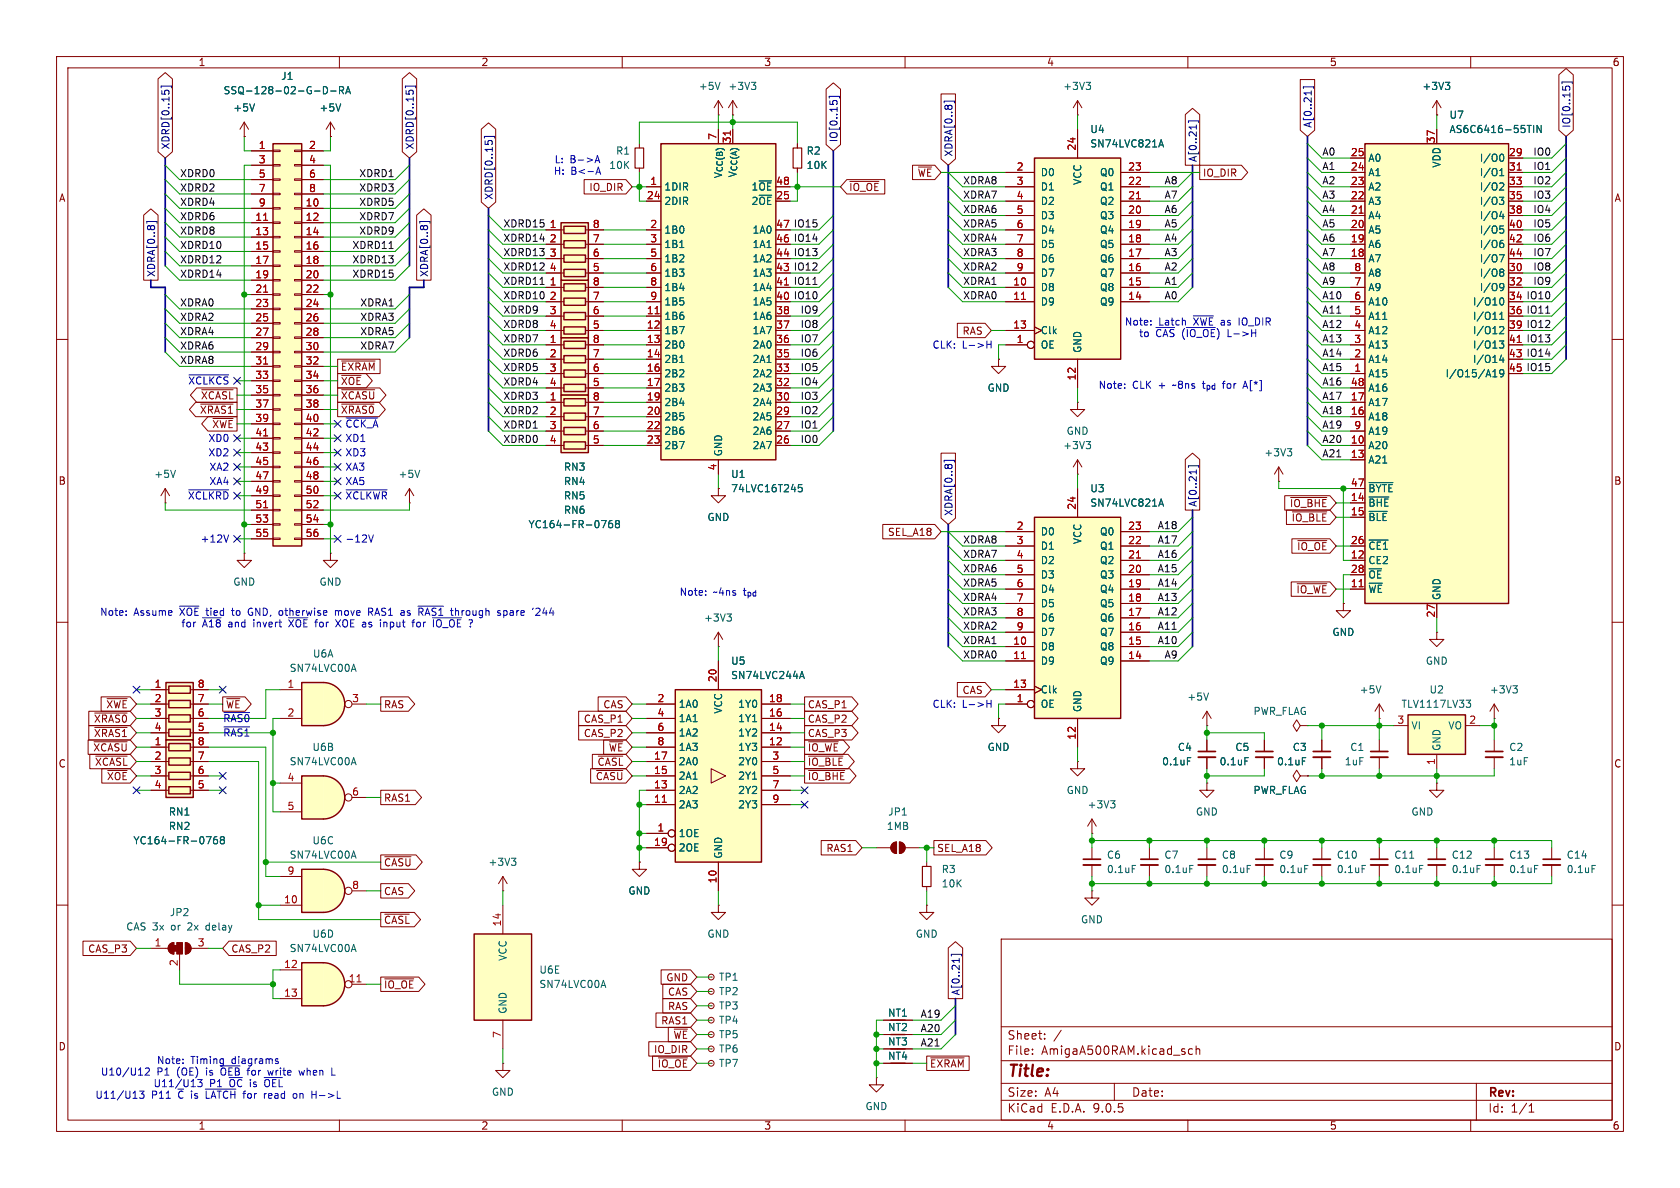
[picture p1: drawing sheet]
<svg xmlns="http://www.w3.org/2000/svg" width="297mm" height="210mm" viewBox="0 0 297 210" stroke-linecap="round" stroke-linejoin="round" font-family="sans-serif">
<defs><g id="words">
<text font-size="2.8" fill="#840000" x="178" y="190.9">Title:</text>
<g font-size="2.1" fill="#840000">
<text x="178" y="184">Sheet:</text>
<text x="178" y="186.7">File:</text>
<text x="184.1" y="186.7">AmigaA500RAM.kicad_sch</text>
<text x="178" y="196.9">KiCad</text>
<text x="178" y="194.1">Size:</text>
<text x="184.7" y="194.1">A4</text>
<text x="185.7" y="196.9">E.D.A.</text>
<text x="193.3" y="196.9">9.0.5</text>
<text x="200" y="194.1">Date:</text>
<text x="263" y="194.3">Rev:</text>
<text x="263" y="196.9">Id:</text>
<text x="267.1" y="196.9">1/1</text>
</g>
<g font-size="1.8" fill="#840000">
<text x="35" y="11.9">1</text>
<text x="85" y="11.9">2</text>
<text x="135" y="11.9">3</text>
<text x="185" y="11.9">4</text>
<text x="235" y="11.9">5</text>
<text x="285" y="11.9">6</text>
<text x="10.3" y="35.9">A</text>
<text x="104.1" y="34">IO_DIR</text>
<text x="150" y="34">~{IO_OE}</text>
<text x="212.6" y="31.4">IO_DIR</text>
<text x="285.3" y="35.9">A</text>
<text x="137.1" y="40.4">47 IO15</text>
<text x="137.1" y="42.9">46 IO14</text>
<text x="137.1" y="45.5">44 IO13</text>
<text x="137.1" y="48">43 IO12</text>
<text x="137.1" y="53.1">40 IO10</text>
<text x="266.7" y="53.1">34 IO10</text>
<text x="170.1" y="59.4">RAS</text>
<text x="266.7" y="55.6">36 IO11</text>
<text x="266.7" y="58.2">39 IO12</text>
<text x="60.2" y="65.7">~{EXRAM}</text>
<text x="266.7" y="63.2">43 IO14</text>
<text x="266.7" y="65.8">45 IO15</text>
<text x="35.4" y="70.8">~{XCASL}</text>
<text x="60.2" y="70.8">~{XCASU}</text>
<text x="60.2" y="68.3">~{XOE}</text>
<text x="35.2" y="73.3">~{XRAS1}</text>
<text x="37.4" y="75.9">~{XWE}</text>
<text x="10.3" y="85.9">B</text>
<text x="227.9" y="89.9">~{IO_BHE}</text>
<text x="285.3" y="85.9">B</text>
<text x="156.9" y="94.9">SEL_A18</text>
<text x="228.2" y="92.4">~{IO_BLE}</text>
<text x="229.2" y="97.5">~{IO_OE}</text>
<text x="229.1" y="105.1">~{IO_WE}</text>
<text x="18.7" y="125.4">~{XWE}</text>
<text x="67.8" y="125.4">RAS</text>
<text x="106.6" y="125.4">CAS</text>
<text x="142.7" y="125.4">CAS_P1</text>
<text x="170.1" y="122.9">CAS</text>
<text x="16.5" y="128">~{XRAS0}</text>
<text x="16.5" y="130.5">~{XRAS1}</text>
<text x="103.1" y="130.5">CAS_P2</text>
<text x="103.1" y="128">CAS_P1</text>
<text x="142.7" y="130.5">CAS_P3</text>
<text x="142.7" y="128">CAS_P2</text>
<text x="10.3" y="135.9">C</text>
<text x="16.4" y="133">~{XCASU}</text>
<text x="16.7" y="135.6">~{XCASL}</text>
<text x="105.5" y="135.6">~{CASL}</text>
<text x="107.5" y="133">~{WE}</text>
<text x="142.7" y="133">~{IO_WE}</text>
<text x="142.7" y="135.6">~{IO_BLE}</text>
<text x="285.3" y="135.9">C</text>
<text x="18.8" y="138.1">~{XOE}</text>
<text x="67.8" y="141.9">RAS1</text>
<text x="105.2" y="138.1">~{CASU}</text>
<text x="142.7" y="138.1">~{IO_BHE}</text>
<text x="67.8" y="153.4">~{CASU}</text>
<text x="146" y="150.8">RAS1</text>
<text x="165.6" y="150.8">SEL_A18</text>
<text x="67.8" y="158.4">CAS</text>
<text x="67.8" y="163.5">~{CASL}</text>
<text x="15.5" y="168.6">CAS_P3</text>
<text x="40.8" y="168.6">CAS_P2</text>
<text x="117.7" y="173.7">GND</text>
<text x="67.8" y="174.9">~{IO_OE}</text>
<text x="118" y="176.2">CAS</text>
<text x="118" y="178.8">RAS</text>
<text x="10.3" y="185.9">D</text>
<text x="116.8" y="181.3">RAS1</text>
<text x="119" y="183.8">~{WE}</text>
<text x="285.3" y="185.9">D</text>
<text x="115.5" y="186.4">IO_DIR</text>
<text x="116.2" y="188.9">~{IO_OE}</text>
<text x="164.3" y="188.9">~{EXRAM}</text>
<text x="35" y="199.9">1</text>
<text x="85" y="199.9">2</text>
<text x="135" y="199.9">3</text>
<text x="185" y="199.9">4</text>
<text x="235" y="199.9">5</text>
<text x="285" y="199.9">6</text>
</g>
<g font-size="1.8" fill="#006464">
<text x="39.4" y="16.9">SSQ-128-02-G-D-RA</text>
<text x="49.6" y="14.3">J1</text>
<text x="123.4" y="16.1">+5V</text>
<text x="128.7" y="16.1">+3V3</text>
<text x="187.9" y="16.1">+3V3</text>
<text x="251.4" y="16.1">+3V3</text>
<text x="41.1" y="19.9">+5V</text>
<text x="56.4" y="19.9">+5V</text>
<text x="192.7" y="23.7">U4</text>
<text x="256.2" y="23.7">AS6C6416-55TIN</text>
<text x="256.2" y="21.2">U7</text>
<text x="108.8" y="27.5">R1</text>
<text x="142.5" y="27.5">R2</text>
<text x="192.7" y="26.3">SN74LVC821A</text>
<text x="241.8" y="28.8">A0</text>
<text x="254.9" y="29.7" transform="rotate(-90 254.9 29.7)">VDD</text>
<text x="261.5" y="28.8">I/O0</text>
<text x="107.6" y="30.1">10K</text>
<text x="117.3" y="33.9">1DIR</text>
<text x="127.9" y="31.7" transform="rotate(-90 127.9 31.7)">V_{CC(B)}</text>
<text x="132.8" y="33.9">1~{OE}</text>
<text x="142.5" y="30.1">10K</text>
<text x="183.9" y="31.3">D0</text>
<text x="183.9" y="33.9">D1</text>
<text x="191.4" y="32.8" transform="rotate(-90 191.4 32.8)">VCC</text>
<text x="194.4" y="31.3">Q0</text>
<text x="194.4" y="33.9">Q1</text>
<text x="241.8" y="31.3">A1</text>
<text x="241.8" y="33.9">A2</text>
<text x="261.5" y="31.3">I/O1</text>
<text x="261.5" y="33.9">I/O2</text>
<text x="117.3" y="36.4">2DIR</text>
<text x="117.3" y="41.5">1B0</text>
<text x="132.8" y="36.4">2~{OE}</text>
<text x="132.9" y="41.5">1A0</text>
<text x="183.9" y="36.4">D2</text>
<text x="183.9" y="39">D3</text>
<text x="183.9" y="41.5">D4</text>
<text x="194.4" y="36.4">Q2</text>
<text x="194.4" y="39">Q3</text>
<text x="194.4" y="41.5">Q4</text>
<text x="241.8" y="36.4">A3</text>
<text x="241.8" y="39">A4</text>
<text x="241.8" y="41.5">A5</text>
<text x="261.5" y="36.4">I/O3</text>
<text x="261.5" y="39">I/O4</text>
<text x="261.5" y="41.5">I/O5</text>
<text x="117.3" y="44">1B1</text>
<text x="117.3" y="46.6">1B2</text>
<text x="132.9" y="44">1A1</text>
<text x="132.9" y="46.6">1A2</text>
<text x="183.9" y="44">D5</text>
<text x="183.9" y="46.6">D6</text>
<text x="194.4" y="44">Q5</text>
<text x="194.4" y="46.6">Q6</text>
<text x="241.8" y="44">A6</text>
<text x="241.8" y="46.6">A7</text>
<text x="261.5" y="44">I/O6</text>
<text x="261.5" y="46.6">I/O7</text>
<text x="117.3" y="49.1">1B3</text>
<text x="117.3" y="51.7">1B4</text>
<text x="132.9" y="49.1">1A3</text>
<text x="132.9" y="51.7">1A4</text>
<text x="183.9" y="49.1">D7</text>
<text x="183.9" y="51.7">D8</text>
<text x="194.4" y="49.1">Q7</text>
<text x="194.4" y="51.7">Q8</text>
<text x="241.8" y="49.1">A8</text>
<text x="241.8" y="51.7">A9</text>
<text x="261.5" y="49.1">I/O8</text>
<text x="261.5" y="51.7">I/O9</text>
<text x="117.3" y="54.2">1B5</text>
<text x="117.3" y="56.7">1B6</text>
<text x="117.3" y="59.3">1B7</text>
<text x="132.9" y="54.2">1A5</text>
<text x="132.9" y="56.7">1A6</text>
<text x="132.9" y="59.3">1A7</text>
<text x="183.9" y="54.2">D9</text>
<text x="183.9" y="59.3">Clk</text>
<text x="194.4" y="54.2">Q9</text>
<text x="241.8" y="54.2">A10</text>
<text x="241.8" y="56.7">A11</text>
<text x="241.8" y="59.3">A12</text>
<text x="260.3" y="54.2">I/O10</text>
<text x="260.3" y="56.7">I/O11</text>
<text x="260.3" y="59.3">I/O12</text>
<text x="117.3" y="61.8">2B0</text>
<text x="117.3" y="64.4">2B1</text>
<text x="132.9" y="61.8">2A0</text>
<text x="132.9" y="64.4">2A1</text>
<text x="183.9" y="61.8">OE</text>
<text x="191.4" y="62.5" transform="rotate(-90 191.4 62.5)">GND</text>
<text x="241.8" y="61.8">A13</text>
<text x="241.8" y="64.4">A14</text>
<text x="260.3" y="61.8">I/O13</text>
<text x="260.3" y="64.4">I/O14</text>
<text x="117.3" y="66.9">2B2</text>
<text x="117.3" y="69.4">2B3</text>
<text x="117.3" y="72">2B4</text>
<text x="132.9" y="66.9">2A2</text>
<text x="132.9" y="69.4">2A3</text>
<text x="132.9" y="72">2A4</text>
<text x="174.5" y="69.4">GND</text>
<text x="241.8" y="66.9">A15</text>
<text x="241.8" y="69.4">A16</text>
<text x="241.8" y="72">A17</text>
<text x="255.5" y="66.9">I/O15/A19</text>
<text x="117.3" y="74.5">2B5</text>
<text x="117.3" y="77.1">2B6</text>
<text x="132.9" y="74.5">2A5</text>
<text x="132.9" y="77.1">2A6</text>
<text x="188.5" y="77.1">GND</text>
<text x="241.8" y="74.5">A18</text>
<text x="241.8" y="77.1">A19</text>
<text x="99.6" y="83.4">RN3</text>
<text x="117.3" y="79.6">2B7</text>
<text x="127.9" y="80.8" transform="rotate(-90 127.9 80.8)">GND</text>
<text x="132.9" y="79.6">2A7</text>
<text x="187.9" y="79.6">+3V3</text>
<text x="223.4" y="80.9">+3V3</text>
<text x="241.8" y="79.6">A20</text>
<text x="241.8" y="82.1">A21</text>
<text x="27.2" y="84.7">+5V</text>
<text x="70.4" y="84.7">+5V</text>
<text x="99.6" y="88.5">RN5</text>
<text x="99.6" y="86">RN4</text>
<text x="129.2" y="84.7">U1</text>
<text x="129.2" y="87.2">74LVC16T245</text>
<text x="192.7" y="87.2">U3</text>
<text x="192.7" y="89.8">SN74LVC821A</text>
<text x="241.8" y="87.2">~{BYTE}</text>
<text x="241.8" y="89.8">~{BHE}</text>
<text x="93.3" y="93.6">YC164-FR-0768</text>
<text x="99.6" y="91">RN6</text>
<text x="125" y="92.3">GND</text>
<text x="183.9" y="94.8">D0</text>
<text x="194.4" y="94.8">Q0</text>
<text x="241.8" y="92.3">~{BLE}</text>
<text x="183.9" y="97.4">D1</text>
<text x="183.9" y="99.9">D2</text>
<text x="191.4" y="96.3" transform="rotate(-90 191.4 96.3)">VCC</text>
<text x="194.4" y="97.4">Q1</text>
<text x="194.4" y="99.9">Q2</text>
<text x="241.8" y="97.4">~{CE1}</text>
<text x="241.8" y="99.9">CE2</text>
<text x="41.1" y="103.7">GND</text>
<text x="56.4" y="103.7">GND</text>
<text x="183.9" y="102.5">D3</text>
<text x="183.9" y="105">D4</text>
<text x="183.9" y="107.5">D5</text>
<text x="194.4" y="102.5">Q3</text>
<text x="194.4" y="105">Q4</text>
<text x="194.4" y="107.5">Q5</text>
<text x="241.8" y="102.5">~{OE}</text>
<text x="241.8" y="105">~{WE}</text>
<text x="254.9" y="106.2" transform="rotate(-90 254.9 106.2)">GND</text>
<text x="124.4" y="110.1">+3V3</text>
<text x="183.9" y="110.1">D6</text>
<text x="183.9" y="112.6">D7</text>
<text x="194.4" y="110.1">Q6</text>
<text x="194.4" y="112.6">Q7</text>
<text x="235.5" y="112.6">GND</text>
<text x="51.1" y="119">SN74LVC00A</text>
<text x="55.2" y="116.4">U6A</text>
<text x="129.2" y="117.7">U5</text>
<text x="183.9" y="115.2">D8</text>
<text x="183.9" y="117.7">D9</text>
<text x="194.4" y="115.2">Q8</text>
<text x="194.4" y="117.7">Q9</text>
<text x="252" y="117.7">GND</text>
<text x="119.9" y="125.3">1A0</text>
<text x="129.2" y="120.2">SN74LVC244A</text>
<text x="130.4" y="125.3">1Y0</text>
<text x="183.9" y="122.8">Clk</text>
<text x="183.9" y="125.3">OE</text>
<text x="191.4" y="126" transform="rotate(-90 191.4 126)">GND</text>
<text x="209.8" y="124.1">+5V</text>
<text x="240.3" y="122.8">+5V</text>
<text x="247.7" y="125.3">TLV1117LV33</text>
<text x="252.6" y="122.8">U2</text>
<text x="263.3" y="122.8">+3V3</text>
<text x="119.9" y="127.9">1A1</text>
<text x="119.9" y="130.4">1A2</text>
<text x="127.9" y="126.3" transform="rotate(-90 127.9 126.3)">VCC</text>
<text x="130.4" y="127.9">1Y1</text>
<text x="130.4" y="130.4">1Y2</text>
<text x="221.5" y="126.6">PWR_FLAG</text>
<text x="249.4" y="129.1">VI</text>
<text x="255.9" y="129.1">VO</text>
<text x="51.1" y="135.5">SN74LVC00A</text>
<text x="55.1" y="132.9">U6B</text>
<text x="119.9" y="132.9">1A3</text>
<text x="119.9" y="135.5">2A0</text>
<text x="130.4" y="132.9">1Y3</text>
<text x="130.4" y="135.5">2Y0</text>
<text x="174.5" y="132.9">GND</text>
<text x="205.3" y="135.5">0.1uF</text>
<text x="208.1" y="132.9">C4</text>
<text x="215.5" y="135.5">0.1uF</text>
<text x="218.3" y="132.9">C5</text>
<text x="225.7" y="135.5">0.1uF</text>
<text x="228.4" y="132.9">C3</text>
<text x="237.6" y="135.5">1uF</text>
<text x="238.6" y="132.9">C1</text>
<text x="254.9" y="132.8" transform="rotate(-90 254.9 132.8)">GND</text>
<text x="266.7" y="132.9">C2</text>
<text x="266.7" y="135.5">1uF</text>
<text x="119.9" y="138">2A1</text>
<text x="119.9" y="140.6">2A2</text>
<text x="119.9" y="143.1">2A3</text>
<text x="130.4" y="138">2Y1</text>
<text x="130.4" y="140.6">2Y2</text>
<text x="130.4" y="143.1">2Y3</text>
<text x="188.5" y="140.6">GND</text>
<text x="192.2" y="143.1">+3V3</text>
<text x="221.5" y="140.6">PWR_FLAG</text>
<text x="23.5" y="149.5">YC164-FR-0768</text>
<text x="29.7" y="144.4">RN1</text>
<text x="29.7" y="146.9">RN2</text>
<text x="55.1" y="149.5">U6C</text>
<text x="119.9" y="148.2">1OE</text>
<text x="156.7" y="146.9">1MB</text>
<text x="156.9" y="144.4">JP1</text>
<text x="211.3" y="144.4">GND</text>
<text x="249.4" y="144.4">GND</text>
<text x="51.1" y="152">SN74LVC00A</text>
<text x="86.3" y="153.3">+3V3</text>
<text x="119.9" y="150.7">2OE</text>
<text x="127.9" y="151.9" transform="rotate(-90 127.9 151.9)">GND</text>
<text x="166.4" y="154.5">R3</text>
<text x="195.6" y="152">C6</text>
<text x="195.6" y="154.5">0.1uF</text>
<text x="205.7" y="152">C7</text>
<text x="205.7" y="154.5">0.1uF</text>
<text x="215.9" y="152">C8</text>
<text x="215.9" y="154.5">0.1uF</text>
<text x="226.1" y="152">C9</text>
<text x="226.1" y="154.5">0.1uF</text>
<text x="236.2" y="152">C10</text>
<text x="236.2" y="154.5">0.1uF</text>
<text x="246.4" y="152">C11</text>
<text x="246.4" y="154.5">0.1uF</text>
<text x="256.5" y="152">C12</text>
<text x="256.5" y="154.5">0.1uF</text>
<text x="266.7" y="152">C13</text>
<text x="266.7" y="154.5">0.1uF</text>
<text x="276.9" y="152">C14</text>
<text x="276.9" y="154.5">0.1uF</text>
<text x="111" y="158.3">GND</text>
<text x="166.4" y="157.1">10K</text>
<text x="22.2" y="164.7">CAS 3x</text>
<text x="29.9" y="162.2">JP2</text>
<text x="30.4" y="164.7">or</text>
<text x="33.5" y="164.7">2x</text>
<text x="36.9" y="164.7">delay</text>
<text x="55.1" y="166">U6D</text>
<text x="125" y="166">GND</text>
<text x="161.8" y="166">GND</text>
<text x="191" y="163.4">GND</text>
<text x="51.1" y="168.5">SN74LVC00A</text>
<text x="89.8" y="169.9" transform="rotate(-90 89.8 169.9)">VCC</text>
<text x="95.3" y="172.3">U6E</text>
<text x="127" y="173.6">TP1</text>
<text x="89.8" y="179.3" transform="rotate(-90 89.8 179.3)">GND</text>
<text x="95.3" y="174.9">SN74LVC00A</text>
<text x="127" y="178.7">TP3</text>
<text x="127" y="176.1">TP2</text>
<text x="156.9" y="179.9">NT1</text>
<text x="127" y="181.2">TP4</text>
<text x="127" y="183.7">TP5</text>
<text x="156.9" y="182.5">NT2</text>
<text x="156.9" y="185">NT3</text>
<text x="127" y="188.8">TP7</text>
<text x="127" y="186.3">TP6</text>
<text x="156.9" y="187.6">NT4</text>
<text x="86.9" y="193.9">GND</text>
<text x="152.9" y="196.4">GND</text>
</g>
<g font-size="1.8" fill="#000084">
<text x="232.1" y="22.7" transform="rotate(-90 232.1 22.7)">A[0..21]</text>
<text x="277.8" y="22.7" transform="rotate(-90 277.8 22.7)">IO[0..15]</text>
<text x="30.2" y="26.5" transform="rotate(-90 30.2 26.5)">XDRD[0..15]</text>
<text x="73.3" y="26.5" transform="rotate(-90 73.3 26.5)">XDRD[0..15]</text>
<text x="148.3" y="25.2" transform="rotate(-90 148.3 25.2)">IO[0..15]</text>
<text x="168.6" y="27.8" transform="rotate(-90 168.6 27.8)">XDRA[0..8]</text>
<text x="211.8" y="28.7" transform="rotate(-90 211.8 28.7)">A[0..21]</text>
<text x="87.3" y="35.4" transform="rotate(-90 87.3 35.4)">XDRD[0..15]</text>
<text x="27.6" y="49.1" transform="rotate(-90 27.6 49.1)">XDRA[0..8]</text>
<text x="75.9" y="49.1" transform="rotate(-90 75.9 49.1)">XDRA[0..8]</text>
<text x="211.8" y="89.7" transform="rotate(-90 211.8 89.7)">A[0..21]</text>
<text x="168.6" y="91.3" transform="rotate(-90 168.6 91.3)">XDRA[0..8]</text>
<text x="169.9" y="176.1" transform="rotate(-90 169.9 176.1)">A[0..21]</text>
</g>
<g font-size="1.8" fill="#a90000">
<text x="45.6" y="26.4">1</text>
<text x="45.6" y="29">3</text>
<text x="54.5" y="26.4">2</text>
<text x="54.5" y="29">4</text>
<text x="126.7" y="24.8" transform="rotate(-90 126.7 24.8)">7</text>
<text x="129.3" y="25.4" transform="rotate(-90 129.3 25.4)">31</text>
<text x="190.2" y="26.7" transform="rotate(-90 190.2 26.7)">24</text>
<text x="238.7" y="27.7">25</text>
<text x="253.7" y="25.4" transform="rotate(-90 253.7 25.4)">37</text>
<text x="266.7" y="27.7">29</text>
<text x="45.6" y="31.5">5</text>
<text x="45.6" y="34">7</text>
<text x="54.5" y="31.5">6</text>
<text x="54.5" y="34">8</text>
<text x="114.3" y="35.3">24</text>
<text x="114.9" y="32.8">1</text>
<text x="130.4" y="31.5" transform="rotate(-90 130.4 31.5)">V_{CC(A)}</text>
<text x="137.1" y="32.8">48</text>
<text x="137.1" y="35.3">25</text>
<text x="179.6" y="30.2">2</text>
<text x="179.6" y="32.8">3</text>
<text x="179.6" y="35.3">4</text>
<text x="199.3" y="30.2">23</text>
<text x="199.3" y="32.8">22</text>
<text x="199.3" y="35.3">21</text>
<text x="238.7" y="30.2">24</text>
<text x="238.7" y="32.8">23</text>
<text x="238.7" y="35.3">22</text>
<text x="266.7" y="30.2">31</text>
<text x="266.7" y="32.8">33</text>
<text x="266.7" y="35.3">35</text>
<text x="45" y="39.1">11</text>
<text x="45" y="41.7">13</text>
<text x="45.6" y="36.6">9</text>
<text x="53.9" y="36.6">10</text>
<text x="53.9" y="39.1">12</text>
<text x="53.9" y="41.7">14</text>
<text x="97.1" y="40.4">1</text>
<text x="104.7" y="40.4">8</text>
<text x="114.9" y="40.4">2</text>
<text x="137.1" y="40.4">47</text>
<text x="179.6" y="37.8">5</text>
<text x="179.6" y="40.4">6</text>
<text x="199.3" y="37.8">20</text>
<text x="199.3" y="40.4">19</text>
<text x="238.7" y="37.8">21</text>
<text x="238.7" y="40.4">20</text>
<text x="266.7" y="37.8">38</text>
<text x="266.7" y="40.4">40</text>
<text x="45" y="44.2">15</text>
<text x="45" y="46.7">17</text>
<text x="53.9" y="44.2">16</text>
<text x="53.9" y="46.7">18</text>
<text x="97.1" y="42.9">2</text>
<text x="97.1" y="45.5">3</text>
<text x="104.7" y="42.9">7</text>
<text x="104.7" y="45.5">6</text>
<text x="114.9" y="42.9">3</text>
<text x="114.9" y="45.5">5</text>
<text x="137.1" y="42.9">46</text>
<text x="137.1" y="45.5">44</text>
<text x="179.6" y="42.9">7</text>
<text x="179.6" y="45.5">8</text>
<text x="199.3" y="42.9">18</text>
<text x="199.3" y="45.5">17</text>
<text x="238.7" y="42.9">19</text>
<text x="238.7" y="45.5">18</text>
<text x="266.7" y="42.9">42</text>
<text x="266.7" y="45.5">44</text>
<text x="45" y="49.3">19</text>
<text x="45" y="51.8">21</text>
<text x="53.9" y="49.3">20</text>
<text x="53.9" y="51.8">22</text>
<text x="97.1" y="50.5">1</text>
<text x="97.1" y="53.1">2</text>
<text x="97.1" y="48">4</text>
<text x="104.7" y="50.5">8</text>
<text x="104.7" y="53.1">7</text>
<text x="104.7" y="48">5</text>
<text x="114.9" y="48">6</text>
<text x="114.9" y="50.5">8</text>
<text x="114.9" y="53.1">9</text>
<text x="137.1" y="50.5">41 IO11</text>
<text x="137.1" y="48">43</text>
<text x="137.1" y="50.5">41</text>
<text x="137.1" y="53.1">40</text>
<text x="179" y="50.5">10</text>
<text x="179" y="53.1">11</text>
<text x="179.6" y="48">9</text>
<text x="199.3" y="48">16</text>
<text x="199.3" y="50.5">15</text>
<text x="199.3" y="53.1">14</text>
<text x="239.3" y="48">8</text>
<text x="239.3" y="50.5">7</text>
<text x="239.3" y="53.1">6</text>
<text x="266.7" y="48">30</text>
<text x="266.7" y="50.5">32</text>
<text x="266.7" y="53.1">34</text>
<text x="45" y="54.4">23</text>
<text x="45" y="56.9">25</text>
<text x="45" y="59.4">27</text>
<text x="53.9" y="54.4">24</text>
<text x="53.9" y="56.9">26</text>
<text x="53.9" y="59.4">28</text>
<text x="97.1" y="55.6">3</text>
<text x="97.1" y="58.2">4</text>
<text x="104.7" y="55.6">6</text>
<text x="104.7" y="58.2">5</text>
<text x="114.3" y="55.6">11</text>
<text x="114.3" y="58.2">12</text>
<text x="137.1" y="55.6">38</text>
<text x="137.1" y="58.2">37</text>
<text x="179" y="58.2">13</text>
<text x="239.3" y="55.6">5</text>
<text x="239.3" y="58.2">4</text>
<text x="266.7" y="55.6">36</text>
<text x="266.7" y="58.2">39</text>
<text x="45" y="62">29</text>
<text x="45" y="64.5">31</text>
<text x="53.9" y="62">30</text>
<text x="53.9" y="64.5">32</text>
<text x="97.1" y="60.7">1</text>
<text x="97.1" y="63.2">2</text>
<text x="97.1" y="65.8">3</text>
<text x="104.7" y="60.7">8</text>
<text x="104.7" y="63.2">7</text>
<text x="104.7" y="65.8">6</text>
<text x="114.3" y="60.7">13</text>
<text x="114.3" y="63.2">14</text>
<text x="114.3" y="65.8">16</text>
<text x="137.1" y="60.7">36</text>
<text x="137.1" y="63.2">35</text>
<text x="137.1" y="65.8">33</text>
<text x="179.6" y="60.7">1</text>
<text x="239.3" y="60.7">3</text>
<text x="239.3" y="63.2">2</text>
<text x="239.3" y="65.8">1</text>
<text x="266.7" y="60.7">41 IO13</text>
<text x="266.7" y="60.7">41</text>
<text x="266.7" y="63.2">43</text>
<text x="266.7" y="65.8">45</text>
<text x="45" y="67.1">33</text>
<text x="45" y="69.6">35</text>
<text x="53.9" y="67.1">34</text>
<text x="53.9" y="69.6">36</text>
<text x="97.1" y="68.3">4</text>
<text x="97.1" y="70.9">1</text>
<text x="104.7" y="68.3">5</text>
<text x="104.7" y="70.9">8</text>
<text x="114.3" y="68.3">17</text>
<text x="114.3" y="70.9">19</text>
<text x="137.1" y="68.3">32</text>
<text x="137.1" y="70.9">30</text>
<text x="190.2" y="67.4" transform="rotate(-90 190.2 67.4)">12</text>
<text x="238.7" y="68.3">48</text>
<text x="238.7" y="70.9">17</text>
<text x="45" y="72.1">37</text>
<text x="45" y="74.7">39</text>
<text x="45" y="77.2">41</text>
<text x="53.9" y="72.1">38</text>
<text x="53.9" y="74.7">40</text>
<text x="53.9" y="77.2">42</text>
<text x="97.1" y="73.4">2</text>
<text x="97.1" y="75.9">3</text>
<text x="104.7" y="73.4">7</text>
<text x="104.7" y="75.9">6</text>
<text x="114.3" y="73.4">20</text>
<text x="114.3" y="75.9">22</text>
<text x="137.1" y="73.4">29</text>
<text x="137.1" y="75.9">27</text>
<text x="238.7" y="73.4">16</text>
<text x="239.3" y="75.9">9</text>
<text x="45" y="79.8">43</text>
<text x="45" y="82.3">45</text>
<text x="53.9" y="79.8">44</text>
<text x="53.9" y="82.3">46</text>
<text x="97.1" y="78.5">4</text>
<text x="104.7" y="78.5">5</text>
<text x="114.3" y="78.5">23</text>
<text x="126.7" y="83.3" transform="rotate(-90 126.7 83.3)">4</text>
<text x="137.1" y="78.5">26</text>
<text x="238.7" y="78.5">10</text>
<text x="238.7" y="81">13</text>
<text x="45" y="84.8">47</text>
<text x="45" y="87.4">49</text>
<text x="45" y="89.9">51</text>
<text x="53.9" y="84.8">48</text>
<text x="53.9" y="87.4">50</text>
<text x="53.9" y="89.9">52</text>
<text x="238.7" y="86.1">47</text>
<text x="238.7" y="88.6">14</text>
<text x="45" y="92.5">53</text>
<text x="45" y="95">55</text>
<text x="53.9" y="92.5">54</text>
<text x="53.9" y="95">56</text>
<text x="179.6" y="93.7">2</text>
<text x="190.2" y="90.2" transform="rotate(-90 190.2 90.2)">24</text>
<text x="199.3" y="93.7">23</text>
<text x="238.7" y="91.2">15</text>
<text x="179.6" y="96.3">3</text>
<text x="179.6" y="98.8">4</text>
<text x="179.6" y="101.3">5</text>
<text x="199.3" y="96.3">22</text>
<text x="199.3" y="98.8">21</text>
<text x="199.3" y="101.3">20</text>
<text x="238.7" y="96.3">26</text>
<text x="238.7" y="98.8">12</text>
<text x="238.7" y="101.3">28</text>
<text x="179.6" y="103.9">6</text>
<text x="179.6" y="106.4">7</text>
<text x="199.3" y="103.9">19</text>
<text x="199.3" y="106.4">18</text>
<text x="238.7" y="103.9">11</text>
<text x="179.6" y="109">8</text>
<text x="179.6" y="111.5">9</text>
<text x="199.3" y="109">17</text>
<text x="199.3" y="111.5">16</text>
<text x="253.7" y="109.3" transform="rotate(-90 253.7 109.3)">27</text>
<text x="179" y="114">10</text>
<text x="179" y="116.6">11</text>
<text x="199.3" y="114">15</text>
<text x="199.3" y="116.6">14</text>
<text x="27.2" y="121.7">1</text>
<text x="27.2" y="124.2">2</text>
<text x="34.9" y="121.7">8</text>
<text x="34.9" y="124.2">7</text>
<text x="50.7" y="121.7">1</text>
<text x="62.2" y="124.2">3</text>
<text x="116.1" y="124.2">2</text>
<text x="126.7" y="120.7" transform="rotate(-90 126.7 120.7)">20</text>
<text x="135.8" y="124.2">18</text>
<text x="179" y="121.7">13</text>
<text x="179.6" y="124.2">1</text>
<text x="27.2" y="126.7">3</text>
<text x="27.2" y="129.3">4</text>
<text x="27.2" y="131.8">1</text>
<text x="34.9" y="126.7">6</text>
<text x="34.9" y="129.3">5</text>
<text x="34.9" y="131.8">8</text>
<text x="50.7" y="126.7">2</text>
<text x="116.1" y="126.7">4</text>
<text x="116.1" y="129.3">6</text>
<text x="116.1" y="131.8">8</text>
<text x="135.8" y="126.7">16</text>
<text x="135.8" y="129.3">14</text>
<text x="135.8" y="131.8">12</text>
<text x="190.2" y="130.9" transform="rotate(-90 190.2 130.9)">12</text>
<text x="246.9" y="128">3</text>
<text x="259.6" y="128">2</text>
<text x="27.2" y="134.4">2</text>
<text x="27.2" y="136.9">3</text>
<text x="34.9" y="134.4">7</text>
<text x="34.9" y="136.9">6</text>
<text x="115.5" y="134.4">17</text>
<text x="115.5" y="136.9">15</text>
<text x="136.5" y="134.4">3</text>
<text x="136.5" y="136.9">5</text>
<text x="253.7" y="135.3" transform="rotate(-90 253.7 135.3)">1</text>
<text x="27.2" y="139.4">4</text>
<text x="34.9" y="139.4">5</text>
<text x="50.7" y="138.2">4</text>
<text x="50.7" y="143.3">5</text>
<text x="62.2" y="140.7">6</text>
<text x="115.5" y="139.4">13</text>
<text x="115.5" y="142">11</text>
<text x="136.5" y="139.4">7</text>
<text x="136.5" y="142">9</text>
<text x="115.5" y="149.6">19</text>
<text x="116.1" y="147.1">1</text>
<text x="50.7" y="154.7">9</text>
<text x="50.1" y="159.8">10</text>
<text x="62.2" y="157.2">8</text>
<text x="126.7" y="156.3" transform="rotate(-90 126.7 156.3)">10</text>
<text x="27.2" y="167.4">1</text>
<text x="34.9" y="167.4">3</text>
<text x="88.6" y="163.9" transform="rotate(-90 88.6 163.9)">14</text>
<text x="31.5" y="170.9" transform="rotate(-90 31.5 170.9)">2</text>
<text x="50.1" y="171.2">12</text>
<text x="61.6" y="173.7">11</text>
<text x="50.1" y="176.3">13</text>
<text x="88.6" y="183.6" transform="rotate(-90 88.6 183.6)">7</text>
</g>
<g font-size="1.8" fill="#0000c2">
<text x="98" y="29.1">L:</text>
<text x="100.8" y="29.1">B-&gt;A</text>
<text x="97.8" y="31.1">H:</text>
<text x="100.9" y="31.1">B&lt;-A</text>
<text x="198.8" y="57.8">Note:</text>
<text x="201.3" y="59.8">to</text>
<text x="204.3" y="59.8">~{CAS}</text>
<text x="204.8" y="57.8">Latch</text>
<text x="209.1" y="59.8">(~{IO_OE})L-&gt;H</text>
<text x="211.1" y="57.8">~{XWE}</text>
<text x="216.1" y="57.8">as</text>
<text x="219.5" y="57.8">IO_DIR</text>
<text x="164.8" y="61.8">CLK:</text>
<text x="170.1" y="61.8">L-&gt;H</text>
<text x="33.2" y="68.2">~{XCLKCS}</text>
<text x="194.1" y="68.9">Note:</text>
<text x="200.2" y="68.9">CLK</text>
<text x="204.9" y="68.9">+</text>
<text x="207.7" y="68.9">~8ns</text>
<text x="213.1" y="68.9">t_{pd}</text>
<text x="216.9" y="68.9">for</text>
<text x="220.7" y="68.9">A[*]</text>
<text x="60.2" y="73.3">~{XRAS0}</text>
<text x="61" y="75.8">~{CCK_A}</text>
<text x="36.7" y="80.9">XD2</text>
<text x="36.7" y="78.3">XD0</text>
<text x="36.9" y="83.4">XA2</text>
<text x="61" y="78.3">XD1</text>
<text x="61" y="80.9">XD3</text>
<text x="61" y="83.4">XA3</text>
<text x="33.1" y="88.5">~{XCLKRD}</text>
<text x="36.9" y="86">XA4</text>
<text x="61" y="88.5">~{XCLKWR}</text>
<text x="61" y="86">XA5</text>
<text x="35.4" y="96.1">+12V</text>
<text x="61" y="96.1">-12V</text>
<text x="120" y="105.5">Note:</text>
<text x="126.1" y="105.5">~4ns</text>
<text x="131.6" y="105.5">t_{pd}</text>
<text x="17.6" y="109.1">Note:</text>
<text x="23.7" y="109.1">Assume</text>
<text x="31.9" y="109.1">~{XOE}</text>
<text x="32" y="111.1">for</text>
<text x="35.8" y="111.1">~{A18}and</text>
<text x="36.8" y="109.1">tied</text>
<text x="41.5" y="109.1">to</text>
<text x="44.6" y="109.1">GND, otherwise</text>
<text x="45.1" y="111.1">invert</text>
<text x="51.6" y="111.1">~{XOE}</text>
<text x="56.4" y="111.1">for</text>
<text x="60.3" y="111.1">XOE as</text>
<text x="60.3" y="109.1">move</text>
<text x="66.4" y="109.1">RAS1</text>
<text x="68.5" y="111.1">input</text>
<text x="72.3" y="109.1">as</text>
<text x="74.4" y="111.1">for</text>
<text x="75.7" y="109.1">~{RAS1}</text>
<text x="78.3" y="111.1">~{IO_OE}</text>
<text x="81.6" y="109.1">through</text>
<text x="90.1" y="109.1">spare</text>
<text x="96.4" y="109.1">'244</text>
<text x="39.8" y="125.4">~{WE}</text>
<text x="164.8" y="125.3">CLK:</text>
<text x="170.1" y="125.3">L-&gt;H</text>
<text x="39.4" y="127.9">~{RAS0}</text>
<text x="39.4" y="130.4">~{RAS1}</text>
<text x="17.7" y="190.3">U10/U12</text>
<text x="27.7" y="188.3">Note:</text>
<text x="27.7" y="190.3">P1</text>
<text x="31.4" y="190.3">(OE)</text>
<text x="33.7" y="188.3">Timing</text>
<text x="36.7" y="190.3">is</text>
<text x="39.5" y="190.3">~{OEB}</text>
<text x="41.1" y="188.3">diagrams</text>
<text x="44.5" y="190.3">for</text>
<text x="48.3" y="190.3">write</text>
<text x="54" y="190.3">when</text>
<text x="16.8" y="194.4">U11/U13</text>
<text x="26.8" y="194.4">P11</text>
<text x="27" y="192.4">U11/U13</text>
<text x="31.6" y="194.4">~{C}</text>
<text x="34.1" y="194.4">is</text>
<text x="36.9" y="194.4">~{LATCH}</text>
<text x="37" y="192.4">P1</text>
<text x="40.7" y="192.4">~{OC}</text>
<text x="43.7" y="194.4">for</text>
<text x="44.5" y="192.4">is</text>
<text x="47.3" y="192.4">~{OEL}</text>
<text x="47.6" y="194.4">read</text>
<text x="52.9" y="194.4">on</text>
<text x="56.4" y="194.4">H-&gt;L</text>
</g>
<g font-size="1.8" fill="#0f0f0f">
<text x="233.7" y="27.6">A0</text>
<text x="271" y="27.6">IO0</text>
<text x="31.7" y="31.4">XDRD0</text>
<text x="31.7" y="33.9">XDRD2</text>
<text x="63.4" y="33.9">XDRD3</text>
<text x="63.4" y="31.4">XDRD1</text>
<text x="170.2" y="32.7">XDRA8</text>
<text x="170.2" y="35.2">XDRA7</text>
<text x="205.8" y="35.2">A7</text>
<text x="205.8" y="32.7">A8</text>
<text x="233.7" y="32.7">A2</text>
<text x="233.7" y="30.1">A1</text>
<text x="233.7" y="35.2">A3</text>
<text x="271" y="32.7">IO2</text>
<text x="271" y="35.2">IO3</text>
<text x="271" y="30.1">IO1</text>
<text x="31.7" y="39">XDRD6</text>
<text x="31.7" y="36.5">XDRD4</text>
<text x="31.7" y="41.6">XDRD8</text>
<text x="63.4" y="36.5">XDRD5</text>
<text x="63.4" y="39">XDRD7</text>
<text x="63.4" y="41.6">XDRD9</text>
<text x="88.9" y="40.3">XDRD15</text>
<text x="170.2" y="37.8">XDRA6</text>
<text x="170.2" y="40.3">XDRA5</text>
<text x="205.8" y="40.3">A5</text>
<text x="205.8" y="37.8">A6</text>
<text x="233.7" y="40.3">A5</text>
<text x="233.7" y="37.8">A4</text>
<text x="271" y="37.8">IO4</text>
<text x="271" y="40.3">IO5</text>
<text x="31.7" y="44.1">XDRD10</text>
<text x="31.7" y="46.6">XDRD12</text>
<text x="62.2" y="44.1">XDRD11</text>
<text x="62.2" y="46.6">XDRD13</text>
<text x="88.9" y="47.9">XDRD12</text>
<text x="88.9" y="45.4">XDRD13</text>
<text x="88.9" y="42.8">XDRD14</text>
<text x="170.2" y="45.4">XDRA3</text>
<text x="170.2" y="42.8">XDRA4</text>
<text x="170.2" y="47.9">XDRA2</text>
<text x="205.8" y="42.8">A4</text>
<text x="205.8" y="45.4">A3</text>
<text x="205.8" y="47.9">A2</text>
<text x="233.7" y="47.9">A8</text>
<text x="233.7" y="42.8">A6</text>
<text x="233.7" y="45.4">A7</text>
<text x="271" y="45.4">IO7</text>
<text x="271" y="47.9">IO8</text>
<text x="271" y="42.8">IO6</text>
<text x="31.7" y="49.2">XDRD14</text>
<text x="62.2" y="49.2">XDRD15</text>
<text x="88.9" y="50.5">XDRD11</text>
<text x="88.9" y="53">XDRD10</text>
<text x="170.2" y="50.5">XDRA1</text>
<text x="170.2" y="53">XDRA0</text>
<text x="205.8" y="53">A0</text>
<text x="205.8" y="50.5">A1</text>
<text x="233.7" y="53">A10</text>
<text x="233.7" y="50.5">A9</text>
<text x="271" y="50.5">IO9</text>
<text x="31.7" y="56.8">XDRA2</text>
<text x="31.7" y="54.3">XDRA0</text>
<text x="31.7" y="59.3">XDRA4</text>
<text x="63.6" y="59.3">XDRA5</text>
<text x="63.6" y="56.8">XDRA3</text>
<text x="63.6" y="54.3">XDRA1</text>
<text x="88.9" y="55.5">XDRD9</text>
<text x="88.9" y="58.1">XDRD8</text>
<text x="141.4" y="58.1">IO8</text>
<text x="141.4" y="55.5">IO9</text>
<text x="233.7" y="55.5">A11</text>
<text x="233.7" y="58.1">A12</text>
<text x="31.7" y="64.4">XDRA8</text>
<text x="31.7" y="61.9">XDRA6</text>
<text x="63.6" y="61.9">XDRA7</text>
<text x="88.9" y="63.2">XDRD6</text>
<text x="88.9" y="65.7">XDRD5</text>
<text x="88.9" y="60.6">XDRD7</text>
<text x="141.4" y="65.7">IO5</text>
<text x="141.4" y="60.6">IO7</text>
<text x="141.4" y="63.2">IO6</text>
<text x="233.7" y="60.6">A13</text>
<text x="233.7" y="63.2">A14</text>
<text x="233.7" y="65.7">A15</text>
<text x="88.9" y="68.2">XDRD4</text>
<text x="88.9" y="70.8">XDRD3</text>
<text x="141.4" y="70.8">IO3</text>
<text x="141.4" y="68.2">IO4</text>
<text x="233.7" y="68.2">A16</text>
<text x="233.7" y="70.8">A17</text>
<text x="88.9" y="75.9">XDRD1</text>
<text x="88.9" y="73.3">XDRD2</text>
<text x="141.4" y="75.9">IO1</text>
<text x="141.4" y="73.3">IO2</text>
<text x="233.7" y="75.9">A19</text>
<text x="233.7" y="73.3">A18</text>
<text x="88.9" y="78.4">XDRD0</text>
<text x="141.4" y="78.4">IO0</text>
<text x="233.7" y="80.9">A21</text>
<text x="233.7" y="78.4">A20</text>
<text x="204.6" y="93.6">A18</text>
<text x="170.2" y="101.3">XDRA6</text>
<text x="170.2" y="98.7">XDRA7</text>
<text x="170.2" y="96.2">XDRA8</text>
<text x="204.6" y="96.2">A17</text>
<text x="204.6" y="98.7">A16</text>
<text x="204.6" y="101.3">A15</text>
<text x="170.2" y="106.3">XDRA4</text>
<text x="170.2" y="103.8">XDRA5</text>
<text x="204.6" y="103.8">A14</text>
<text x="204.6" y="106.3">A13</text>
<text x="170.2" y="108.9">XDRA3</text>
<text x="170.2" y="114">XDRA1</text>
<text x="170.2" y="111.4">XDRA2</text>
<text x="204.6" y="114">A10</text>
<text x="204.6" y="111.4">A11</text>
<text x="204.6" y="108.9">A12</text>
<text x="170.2" y="116.5">XDRA0</text>
<text x="205.8" y="116.5">A9</text>
<text x="162.7" y="180">A19</text>
<text x="162.7" y="185.1">A21</text>
<text x="162.7" y="182.5">A20</text>
</g>
<text font-size="1.8" fill="#009600" x="162.1" y="31.4">~{WE}</text>
</g></defs>
<g fill="none" stroke="#840000" stroke-width=".18">
<path d="M10 10h277v190h-277zM12 12h273v186h-273zM60 10v2M110 10v2M160 10v2M210 10v2M260 10v2M10 60h2M285 60h2M10 110h2M285 110h2M10 160h2"/>
<path d="M26.7 167.6h3M30 166.9l.7-.3v2.1a1.02 1.02 0 0 1-.9-.7 1.02 1.02 0 0 1 .2-1.1zM31.7 168.7v2.8M32.8 166.6a1.02 1.02 0 0 1 1 1 1.02 1.02 0 0 1-1 1.1zM33.8 167.6h3M177 166h108v32h-108zM285 160h2M60 198v2M110 198v2M125.7 180.3h.1M125.7 182.9h.1M125.7 188h.1"/>
<path d="M125.7 185.4h.1M154.9 190.5v1.3h1.3l-1.3 1.2-1.2-1.2h1.2M154.9 190.5h.1M160 198v2M177 194.5h108M177 191.5h108M177 187.5h108M177 181.5h108M182.5 186.3v.1M182.5 185.5v.1M184.7 183.6v.1M184.7 182.8v.1"/>
<path d="M187.6 182.1l-1.3 2M197 191.5v3M210 198v2M210.8 185.5l-.4-.1-.3 .3v.4l.1 .2h.6M211.5 185.5l.2-.1 .3 .1 .1 .9M211.5 184.9v1.5M260 198v2M261 191.5v6.5M270.3 196.6h.9M270.3 195.5l.4-.4v1.5"/>
<circle cx="125.7" cy="188" r=".51"/>
<circle cx="125.7" cy="185.4" r=".51"/>
<circle cx="125.7" cy="180.3" r=".51"/>
<circle cx="125.7" cy="182.9" r=".51"/>
</g>
<g fill="#840000" stroke="#840000" stroke-width=".18">
<path d="M30.7 167.1h.5v1h-.5z"/>
<path d="M30 166.9l.7-.3v2.1a1.02 1.02 0 0 1-.9-.7 1.02 1.02 0 0 1 .2-1.1z"/>
<path d="M31.2 166.6h1.1v2.1h-1.1z"/>
<path d="M32.8 166.6a1.02 1.02 0 0 1 1 1 1.02 1.02 0 0 1-1 1.1z"/>
</g>
<path d="M241.3 25.4h25.4v81.3h-25.4z" fill="#ffffc2"/>
<path d="M241.3 25.4h25.4v81.3h-25.4z" fill="none" stroke="#840000" stroke-width=".25"/>
<g fill="none" stroke="#840000" stroke-width=".18">
<path d="M238.8 27.9h2.5M238.8 30.5h2.5M238.8 33h2.5M238.8 35.6h2.5M238.8 38.1h2.5M254 22.9v2.5M266.7 27.9h2.5M266.7 30.5h2.5M266.7 33h2.5M266.7 35.6h2.5M266.7 38.1h2.5M238.8 40.6h2.5"/>
<path d="M238.8 43.2h2.5M238.8 45.7h2.5M238.8 48.3h2.5M238.8 50.8h2.5M238.8 53.3h2.5M238.8 55.9h2.5M238.8 58.4h2.5M266.7 40.6h2.5M266.7 43.2h2.5M266.7 45.7h2.5M266.7 48.3h2.5M266.7 50.8h2.5"/>
<path d="M176.5 63.5v1.3h1.3l-1.3 1.2-1.2-1.2h1.2M176.5 63.5h.1M238.8 61h2.5M238.8 63.5h2.5M238.8 66h2.5M238.8 68.6h2.5M238.8 71.1h2.5M238.8 73.7h2.5M238.8 76.2h2.5M238.8 78.7h2.5M238.8 81.3h2.5M238.8 86.4h2.5"/>
<path d="M238.8 88.9h2.5M238.8 91.4h2.5M238.8 96.5h2.5M238.8 99.1h2.5M238.8 101.6h2.5M238.8 104.1h2.5M254 106.7v2.5M229.9 128.3l-.7-1-.6 1 .6 1 .7-1h1.2M231.1 128.3h.1"/>
</g>
<path d="M240.3 37.7h.7M268.2 30.1h.7M240.3 103.7h.7" fill="none" stroke="#a90000" stroke-width=".18"/>
<g fill="none" stroke="#006464" stroke-width=".18">
<path d="M265.1 34.9h.7l-.4 .5 .4 .1v.4l-.2 .2h-.4M265.1 31.1h.7M265.1 30.2l.4-.4v1.3M265.2 39.9h.6M265.3 27.3l.1-.1a.68 .68 0 0 1 .5 .7 .68 .68 0 0 1-.5 .6h-.1M265.3 32.3l.4 .1 .1 .3-.7 .9h.7M265.4 37.3l-.3 1h.8M265.7 37.8v.9M270 22.2h.7M271.1 22.2v1.2M272.5 22.2v1.2l-.8-1.2v1.2M265.1 45h.8l-.5 1.3"/>
<path d="M265.1 53.1l.1-.3 .2-.2a.68 .68 0 0 1 .5 .7 .68 .68 0 0 1-.5 .6l-.2-.1-.1-.4M265.1 57.9l.5-.2 .2 .4-.7 .9h.7M265.1 55.6l.4-.4v1.3M265.1 56.5h.7M265.3 40.4h.3l.2 .3-.1 .5h-.4M265.4 43h.2l.2 .2v.4l-.4 .2M265.4 47.6h.2l.2 .2-.2 .3M265.4 50.1l.4 .1a.84 .84 0 0 1-.3 1.2h-.3M265.4 48.1h.2M265.6 48.1l.2 .3v.2l-.1 .2h-.3M265.7 42.5l-.3 .1M265.8 50.7l-.2 .2h-.2"/>
<path d="M263.9 66.6h.7M263.9 65.7l.4-.4v1.3M265.1 60.3h.7l-.4 .5 .4 .1v.5l-.2 .1h-.5M265.4 62.7l-.3 1h.8M265.7 63.2v.9M265.8 65.9l-.2 .2h-.4l-.1-.2 .1-.5 .4-.1 .2 .2a.84 .84 0 0 1-.3 1.1h-.3M242 85.3h4.3M242 87.9h3.5M242 90.4h3.2M242 95.5h3.4"/>
</g>
<path d="M119.4 121.9h15.2v30.5h-15.2z" fill="#ffffc2"/>
<g fill="none" stroke="#840000" stroke-width=".18">
<path d="M113 25.4v.8M113 29.7v.8M43.2 97.8v1.3h1.2l-1.2 1.2-1.3-1.2h1.3M43.2 97.8h.1M58.4 97.8v1.3h1.3l-1.3 1.2-1.3-1.2h1.3M58.4 97.8h.1M127 116.8v5.1M254 111.8v1.2h1.3l-1.3 1.3-1.3-1.3h1.3M254 111.8h.1M114.3 124.5h5.1M114.3 127h5.1M114.3 129.5h5.1"/>
<path d="M114.3 132.1h5.1M114.3 134.6h5.1M114.3 137.2h5.1M114.3 139.7h5.1M125.7 135.9l2.6 1.3-2.6 1.2zM134.6 124.5h5.1M134.6 127h5.1M134.6 129.5h5.1M134.6 132.1h5.1M134.6 134.6h5.1M134.6 137.2h5.1M134.6 139.7h5.1"/>
<path d="M213.4 128.3h.1M213.4 125.7l-.8 1.3M213.4 125.7l.7 1.3M213.4 125.7v2.6M114.3 142.2h5.1M114.3 147.3h3.8M114.3 149.9h3.8M127 152.4v5.1M134.6 142.2h5.1M125.7 177.8h.1M125.7 172.7h.1M125.7 175.3h.1"/>
<path d="M127 160v1.3h1.3l-1.3 1.3-1.3-1.3h1.3M127 160h.1"/>
<circle cx="118.7" cy="147.3" r=".63"/>
<circle cx="118.7" cy="149.9" r=".63"/>
<circle cx="125.7" cy="175.3" r=".51"/>
<circle cx="125.7" cy="177.8" r=".51"/>
<circle cx="125.7" cy="172.7" r=".51"/>
</g>
<path d="M119.4 121.9h15.2v30.5h-15.2z" fill="none" stroke="#840000" stroke-width=".25"/>
<path d="M117.1 141.8h.7" fill="none" stroke="#a90000" stroke-width=".18"/>
<path d="M141.3 120l.5-1.3 .4 1.3M141.5 119.6h.6M213.7 122.5l-.5 1.3" fill="none" stroke="#006464" stroke-width=".18"/>
<path d="M112.3 26.2h1.5v3.5h-1.5z" fill="none" stroke="#840000" stroke-width=".2"/>
<path d="M182.9 27.9h15.2v35.6h-15.2z" fill="#ffffc2"/>
<path d="M182.9 27.9h15.2v35.6h-15.2z" fill="none" stroke="#840000" stroke-width=".25"/>
<g fill="none" stroke="#840000" stroke-width=".18">
<path d="M177.8 30.5h5.1M177.8 33h5.1M177.8 35.6h5.1M177.8 38.1h5.1M190.5 22.9v5M198.1 30.5h5.1M198.1 33h5.1M198.1 35.6h5.1M198.1 38.1h5.1M177.8 40.6h5.1M177.8 43.2h5.1M177.8 45.7h5.1"/>
<path d="M177.8 48.3h5.1M177.8 50.8h5.1M177.8 53.3h5.1M177.8 58.4h5.1M182.9 57.8l1.2 .6-1.2 .7M198.1 40.6h5.1M198.1 43.2h5.1M198.1 45.7h5.1M198.1 48.3h5.1M198.1 50.8h5.1M198.1 53.3h5.1M177.8 61h3.8"/>
<path d="M190.5 63.5v5.1M154.9 149.9h2.6M157.8 149.1l.7-.3v2.1a1.02 1.02 0 0 1-.9-.7 1.02 1.02 0 0 1 .2-1.1zM159 148.8a1.02 1.02 0 0 1 1 1.1 1.02 1.02 0 0 1-1 1zM160 149.9h2.6"/>
<circle cx="182.2" cy="61" r=".63"/>
</g>
<path d="M200.9 35.1h.7M180.6 52.9h.7" fill="none" stroke="#a90000" stroke-width=".18"/>
<path d="M204.8 26l.5-1.3 .4 1.3M205 25.6h.6" fill="none" stroke="#006464" stroke-width=".18"/>
<g fill="#840000" stroke="#840000" stroke-width=".18">
<path d="M157.8 149.1l.7-.3v2.1a1.02 1.02 0 0 1-.9-.7 1.02 1.02 0 0 1 .2-1.1z"/>
<path d="M159 148.8a1.02 1.02 0 0 1 1 1.1 1.02 1.02 0 0 1-1 1z"/>
</g>
<path d="M29.3 120.7h4.9v10.1h-4.9z" fill="#ffffc2"/>
<path d="M29.3 120.7h4.9v10.1h-4.9zM29.8 121.3h3.9v1.3h-3.9zM29.8 123.8h3.9v1.3h-3.9zM29.8 126.4h3.9v1.2h-3.9zM29.8 128.9h3.9v1.3h-3.9z" fill="none" stroke="#840000" stroke-width=".25"/>
<path d="M26.7 121.9h3.1M26.7 124.5h3.1M26.7 127h3.1M26.7 129.5h3.1M33.7 121.9h3.1M33.7 124.5h3.1M33.7 127h3.1M33.7 129.5h3.1" fill="none" stroke="#840000" stroke-width=".18"/>
<path d="M29.3 130.8h4.9v10.2h-4.9z" fill="#ffffc2"/>
<path d="M29.3 130.8h4.9v10.2h-4.9zM29.8 131.4h3.9v1.3h-3.9zM29.8 134h3.9v1.3h-3.9zM29.8 136.5h3.9v1.3h-3.9zM29.8 139.1h3.9v1.2h-3.9z" fill="none" stroke="#840000" stroke-width=".25"/>
<g fill="none" stroke="#840000" stroke-width=".18">
<path d="M190.5 17.8l-.8 1.3M190.5 17.8l.8 1.3M190.5 17.8v2.5M190.5 20.3h.1M26.7 132.1h3.1M26.7 134.6h3.1M26.7 137.2h3.1M26.7 139.7h3.1M33.7 132.1h3.1M33.7 134.6h3.1M33.7 137.2h3.1M33.7 139.7h3.1"/>
<path d="M243.8 127h.1M243.8 124.5l-.7 1.2M243.8 124.5l.8 1.2M243.8 124.5v2.5M254 149.9v2M254 152.9v2"/>
</g>
<path d="M192 14.5h.8l-.4 .5M192.6 15l.2 .3v.3l-.2 .2M244.1 121.2l-.4 1.3M36.5 147.9h.8l-.5 1.3M38.3 147.9l-.3 .1a.86 .86 0 0 0 0 1.2l.4-.2 .1-.4-.3-.2h-.2l-.3 .2M39.2 148.4l-.3-.2 .3-.3h.2l.3 .2-.3 .3M39.2 148.4l-.3 .3 .1 .3 .2 .2 .4-.1 .1-.2v-.2l-.3-.3M39.2 148.4h.2M261.1 153h.6" fill="none" stroke="#006464" stroke-width=".18"/>
<path d="M252.5 151.9h3" fill="none" stroke="#840000" stroke-width=".3"/>
<path d="M252.5 152.9h3" fill="none" stroke="#840000" stroke-width=".33"/>
<path d="M248.9 126.4h10.2v7h-10.2z" fill="#ffffc2"/>
<path d="M248.9 126.4h10.2v7h-10.2z" fill="none" stroke="#840000" stroke-width=".25"/>
<g fill="none" stroke="#840000" stroke-width=".18">
<path d="M254 17.8v2.5M254 17.8l-.8 1.3M254 17.8l.8 1.3M254 20.3h.1M229.9 137.2l-.7-1.1-.6 1.1 .6 1 .7-1h1.2M231.1 137.2h.1M243.8 130.8v2M243.8 133.9v2M246.4 128.3h2.5M254 138.4v1.3h1.3l-1.3 1.3-1.3-1.3h1.3M254 138.4h.1M254 133.4v2.5"/>
<path d="M259.1 128.3h2.5M264.2 127h.1M264.2 124.5v2.5M264.2 130.8v2M264.2 133.9v2M264.2 124.5l-.8 1.2M264.2 124.5l.7 1.2M213.4 149.9v2M213.4 152.9v2M223.5 149.9v2M223.5 152.9v2M233.7 149.9v2"/>
<path d="M233.7 152.9v2M243.8 149.9v2M243.8 152.9v2M264.2 149.9v2M264.2 152.9v2M274.3 149.9v2M274.3 152.9v2"/>
</g>
<path d="M255.5 14.5h.8l-.4 .5M256.1 15l.2 .3v.3l-.2 .2M259.2 123.8h.8l-.4 .5 .3 .1 .1 .4-.3 .2h-.3M267.4 121.2h.8l-.4 .5M268 121.7l.2 .3v.3l-.2 .2M220.5 153h.6M230.6 153h.7M240.8 153h.6M249.2 151.7h.7M251 153h.6M271.3 153h.6M281.4 153h.7" fill="none" stroke="#006464" stroke-width=".18"/>
<path d="M242.3 132.8h3.1M262.6 132.8h3.1M211.8 151.9h3.1M222 151.9h3M232.2 151.9h3M242.3 151.9h3.1M262.6 151.9h3.1M272.8 151.9h3" fill="none" stroke="#840000" stroke-width=".3"/>
<path d="M242.3 133.9h3.1M262.6 133.9h3.1M211.8 152.9h3.1M222 152.9h3M232.2 152.9h3M242.3 152.9h3.1M262.6 152.9h3.1M272.8 152.9h3" fill="none" stroke="#840000" stroke-width=".33"/>
<path d="M57.1 120.7a3.8 3.8 0 0 1 3.8 3.8 3.8 3.8 0 0 1-3.8 3.8z" fill="#ffffc2" stroke="#ffffc2" stroke-width=".18"/>
<path d="M53.3 120.7h3.8v7.6h-3.8z" fill="#ffffc2"/>
<path d="M53.3 120.7h3.8a3.8 3.8 0 0 1 3.8 3.8 3.8 3.8 0 0 1-3.8 3.8h-3.8z" fill="none" stroke="#840000" stroke-width=".25"/>
<g fill="none" stroke="#840000" stroke-width=".18">
<path d="M49.5 121.9h3.8M49.5 127h3.8M62.2 124.5h2.6M213.4 138.4v1.3h1.2l-1.2 1.3-1.3-1.3h1.3M213.4 138.4h.1M213.4 130.8v2M213.4 133.9v2M223.5 130.8v2M223.5 133.9v2M233.7 130.8v2M233.7 133.9v2M193 157.5v1.3h1.3l-1.3 1.2-1.2-1.2h1.2"/>
<path d="M193 157.5h.1M193 149.9v2M193 152.9v2"/>
<circle cx="61.6" cy="124.5" r=".63"/>
</g>
<path d="M62.2 118.3h.6M62.5 117.4l.4 1.3M209.9 133.9h.6M220.1 133.9h.6M230.2 133.9h.6M200.2 153h.6" fill="none" stroke="#006464" stroke-width=".18"/>
<path d="M211.8 132.8h3.1M222 132.8h3M232.2 132.8h3M191.5 151.9h3.1" fill="none" stroke="#840000" stroke-width=".3"/>
<path d="M211.8 133.9h3.1M222 133.9h3M232.2 133.9h3M191.5 152.9h3.1" fill="none" stroke="#840000" stroke-width=".33"/>
<path d="M116.8 25.4h20.4v55.9h-20.4z" fill="#ffffc2"/>
<path d="M116.8 25.4h20.4v55.9h-20.4z" fill="none" stroke="#840000" stroke-width=".25"/>
<g fill="none" stroke="#840000" stroke-width=".18">
<path d="M114.3 33h2.5M114.3 35.6h2.5M137.2 33h2.5M137.2 35.6h2.5M114.3 40.6h2.5M114.3 43.2h2.5M114.3 45.7h2.5M114.3 48.3h2.5M114.3 50.8h2.5M114.3 53.3h2.5M114.3 55.9h2.5M114.3 58.4h2.5"/>
<path d="M137.2 55.9h2.5M137.2 58.4h2.5M114.3 61h2.5M114.3 63.5h2.5M114.3 66h2.5M114.3 68.6h2.5M114.3 71.1h2.5M114.3 73.7h2.5M114.3 76.2h2.5M114.3 78.7h2.5M137.2 61h2.5M137.2 63.5h2.5"/>
<path d="M137.2 66h2.5M137.2 68.6h2.5M137.2 71.1h2.5M137.2 73.7h2.5M137.2 76.2h2.5M137.2 78.7h2.5M127 81.3v2.5"/>
</g>
<path d="M120.2 43.8h.7M120.2 64.1h.7M141.8 85.7h-.6l-.1 .6 .2-.1h.4l.1 .2v.4l-.2 .1-.5-.1" fill="none" stroke="#006464" stroke-width=".18"/>
<path d="M115.8 55.5h.7" fill="none" stroke="#a90000" stroke-width=".18"/>
<path d="M57.1 170.2a3.8 3.8 0 0 1 3.8 3.8 3.8 3.8 0 0 1-3.8 3.8z" fill="#ffffc2" stroke="#ffffc2" stroke-width=".18"/>
<path d="M53.3 170.2h3.8v7.6h-3.8z" fill="#ffffc2"/>
<path d="M53.3 170.2h3.8a3.8 3.8 0 0 1 3.8 3.8 3.8 3.8 0 0 1-3.8 3.8h-3.8z" fill="none" stroke="#840000" stroke-width=".25"/>
<g fill="none" stroke="#840000" stroke-width=".18">
<path d="M141 25.4v.8M141 29.7v.8M203.2 149.9v2M203.2 152.9v2M49.5 171.5h3.8M49.5 176.5h3.8M62.2 174h2.6"/>
<circle cx="61.6" cy="174" r=".63"/>
</g>
<path d="M63.1 173.6h.7" fill="none" stroke="#a90000" stroke-width=".18"/>
<path d="M210.3 153h.6M62.2 167.9h.6M62.5 166.9l.4 1.3" fill="none" stroke="#006464" stroke-width=".18"/>
<path d="M140.2 26.2h1.5v3.5h-1.5z" fill="none" stroke="#840000" stroke-width=".2"/>
<path d="M201.7 151.9h3" fill="none" stroke="#840000" stroke-width=".3"/>
<path d="M201.7 152.9h3" fill="none" stroke="#840000" stroke-width=".33"/>
<path d="M57.1 153.7a3.8 3.8 0 0 1 3.8 3.8 3.8 3.8 0 0 1-3.8 3.8z" fill="#ffffc2" stroke="#ffffc2" stroke-width=".18"/>
<path d="M53.3 153.7h3.8v7.6h-3.8z" fill="#ffffc2"/>
<path d="M53.3 153.7h3.8a3.8 3.8 0 0 1 3.8 3.8 3.8 3.8 0 0 1-3.8 3.8h-3.8z" fill="none" stroke="#840000" stroke-width=".25"/>
<g fill="none" stroke="#840000" stroke-width=".18">
<path d="M237.5 106.7v1.3h1.3l-1.3 1.2-1.3-1.2h1.3M237.5 106.7h.1M49.5 154.9h3.8M62.2 157.5h2.6M49.5 160h3.8"/>
<circle cx="61.6" cy="157.5" r=".63"/>
</g>
<path d="M62.2 151.3h.6M62.5 150.4l.4 1.3" fill="none" stroke="#006464" stroke-width=".18"/>
<path d="M57.1 137.2a3.8 3.8 0 0 1 3.8 3.8 3.8 3.8 0 0 1-3.8 3.8z" fill="#ffffc2" stroke="#ffffc2" stroke-width=".18"/>
<path d="M53.3 137.2h3.8v7.6h-3.8z" fill="#ffffc2"/>
<path d="M53.3 137.2h3.8a3.8 3.8 0 0 1 3.8 3.8 3.8 3.8 0 0 1-3.8 3.8h-3.8z" fill="none" stroke="#840000" stroke-width=".25"/>
<g fill="none" stroke="#840000" stroke-width=".18">
<path d="M190.5 71.1v1.3h1.3l-1.3 1.3-1.3-1.3h1.3M190.5 71.1h.1M190.5 83.8h.1M190.5 81.3l-.8 1.3M190.5 81.3l.8 1.3M190.5 81.3v2.5M49.5 138.4h3.8M176.5 127v1.3h1.3l-1.3 1.2-1.2-1.2h1.2M176.5 127h.1M49.5 143.5h3.8M62.2 141h2.6M88.9 188v1.2h1.3l-1.3 1.3-1.3-1.3h1.3"/>
<path d="M88.9 188h.1"/>
<circle cx="61.6" cy="141" r=".63"/>
</g>
<path d="M192 78h.8l-.4 .5M192.6 78.5l.2 .3v.3l-.2 .2M62.2 134.8h.6M62.5 133.9l.4 1.3" fill="none" stroke="#006464" stroke-width=".18"/>
<path d="M83.8 165.1h10.2v15.2h-10.2z" fill="#ffffc2"/>
<path d="M83.8 165.1h10.2v15.2h-10.2z" fill="none" stroke="#840000" stroke-width=".25"/>
<g fill="none" stroke="#840000" stroke-width=".18">
<path d="M226.1 85.1h.1M226.1 82.6l-.8 1.2M226.1 82.6l.7 1.2M226.1 82.6v2.5M190.5 134.6v1.3h1.3l-1.3 1.3-1.3-1.3h1.3M190.5 134.6h.1M88.9 157.5h.1M88.9 154.9v2.6M88.9 154.9l-.8 1.3M88.9 154.9l.8 1.3M113 152.4v1.3h1.3l-1.3 1.2-1.2-1.2h1.2M113 152.4h.1"/>
<path d="M193 147.3h.1M193 144.8l-.7 1.3M193 144.8l.8 1.3M193 144.8v2.5M88.9 160v5.1M88.9 180.3v5.1"/>
</g>
<path d="M227.6 79.3h.8l-.5 .5M228.1 79.8l.3 .2v.3l-.3 .3M90.4 151.7h.8l-.4 .5M91 152.2l.2 .2v.3l-.2 .3M196.3 141.5h.8l-.4 .5M196.9 142l.2 .3v.3l-.2 .2M106.4 174.2h.6M106.7 173.3l.4 1.3" fill="none" stroke="#006464" stroke-width=".18"/>
<path d="M182.9 91.4h15.2v35.6h-15.2z" fill="#ffffc2"/>
<path d="M182.9 91.4h15.2v35.6h-15.2z" fill="none" stroke="#840000" stroke-width=".25"/>
<g fill="none" stroke="#840000" stroke-width=".18">
<path d="M58.4 24.1h.1M58.4 21.6l-.7 1.3M58.4 21.6l.8 1.3M58.4 21.6v2.5M72.4 88.9h.1M72.4 86.4l-.8 1.2M72.4 86.4l.8 1.2M72.4 86.4v2.5M177.8 94h5.1M177.8 96.5h5.1M177.8 99.1h5.1M190.5 86.4v5"/>
<path d="M198.1 94h5.1M198.1 96.5h5.1M198.1 99.1h5.1M177.8 101.6h5.1M177.8 104.1h5.1M177.8 106.7h5.1M177.8 109.2h5.1M177.8 111.8h5.1M177.8 114.3h5.1M177.8 116.8h5.1M198.1 101.6h5.1M198.1 104.1h5.1"/>
<path d="M198.1 106.7h5.1M198.1 109.2h5.1M198.1 111.8h5.1M198.1 114.3h5.1M198.1 116.8h5.1M177.8 121.9h5.1M177.8 124.5h3.8M182.9 121.3l1.2 .6-1.2 .7M190.5 127v5.1M163.8 160v1.3h1.3l-1.3 1.3-1.2-1.3h1.2M163.8 160h.1"/>
<circle cx="182.2" cy="124.5" r=".63"/>
</g>
<path d="M200.9 98.6h.7M180.6 116.4h.7" fill="none" stroke="#a90000" stroke-width=".18"/>
<path d="M60.2 18.4l-.4 1.2M74.2 83.1l-.4 1.3M204.8 89.5l.5-1.3 .4 1.3M205 89.1h.6" fill="none" stroke="#006464" stroke-width=".18"/>
<path d="M48.3 25.4h5v71.1h-5z" fill="#ffffc2"/>
<path d="M48.3 25.4h5v71.1h-5z" fill="none" stroke="#840000" stroke-width=".25"/>
<g fill="none" stroke="#840000" stroke-width=".18">
<path d="M43.2 24.1h.1M43.2 21.6l-.8 1.3M43.2 21.6l.7 1.3M43.2 21.6v2.5M44.4 26.7h3.9M44.4 29.2h3.9M44.4 31.8h3.9M44.4 34.3h3.9M44.4 36.8h3.9M44.4 39.4h3.9M48.3 26.5h1.2v.3h-1.2zM48.3 29.1h1.2v.2h-1.2z"/>
<path d="M48.3 31.6h1.2v.3h-1.2zM48.3 34.2h1.2v.2h-1.2zM48.3 36.7h1.2v.3h-1.2zM48.3 39.2h1.2v.3h-1.2zM52.1 26.5h1.2v.3h-1.2zM52.1 29.1h1.2v.2h-1.2zM52.1 31.6h1.2v.3h-1.2zM52.1 34.2h1.2v.2h-1.2zM52.1 36.7h1.2v.3h-1.2zM52.1 39.2h1.2v.3h-1.2zM53.3 26.7h3.8M53.3 29.2h3.8"/>
<path d="M53.3 31.8h3.8M53.3 34.3h3.8M53.3 36.8h3.8M53.3 39.4h3.8M44.4 41.9h3.9M44.4 44.5h3.9M44.4 47h3.9M44.4 49.5h3.9M44.4 52.1h3.9M44.4 54.6h3.9M44.4 57.2h3.9M44.4 59.7h3.9"/>
<path d="M48.3 41.8h1.2v.2h-1.2zM48.3 44.3h1.2v.3h-1.2zM48.3 46.9h1.2v.2h-1.2zM48.3 49.4h1.2v.3h-1.2zM48.3 51.9h1.2v.3h-1.2zM48.3 54.5h1.2v.2h-1.2zM48.3 57h1.2v.3h-1.2zM48.3 59.6h1.2v.2h-1.2zM52.1 41.8h1.2v.2h-1.2zM52.1 44.3h1.2v.3h-1.2zM52.1 46.9h1.2v.2h-1.2zM52.1 49.4h1.2v.3h-1.2z"/>
<path d="M52.1 51.9h1.2v.3h-1.2zM52.1 54.5h1.2v.2h-1.2zM52.1 57h1.2v.3h-1.2zM52.1 59.6h1.2v.2h-1.2zM53.3 41.9h3.8M53.3 44.5h3.8M53.3 47h3.8M53.3 49.5h3.8M53.3 52.1h3.8M53.3 54.6h3.8M53.3 57.2h3.8M53.3 59.7h3.8"/>
<path d="M44.4 62.2h3.9M44.4 64.8h3.9M44.4 67.3h3.9M44.4 69.9h3.9M44.4 72.4h3.9M44.4 74.9h3.9M44.4 77.5h3.9M48.3 62.1h1.2v.3h-1.2zM48.3 64.6h1.2v.3h-1.2zM48.3 67.2h1.2v.2h-1.2zM48.3 69.7h1.2v.3h-1.2zM48.3 72.3h1.2v.2h-1.2z"/>
<path d="M48.3 74.8h1.2v.3h-1.2zM48.3 77.3h1.2v.3h-1.2zM48.3 79.9h1.2v.2h-1.2zM52.1 62.1h1.2v.3h-1.2zM52.1 64.6h1.2v.3h-1.2zM52.1 67.2h1.2v.2h-1.2zM52.1 69.7h1.2v.3h-1.2zM52.1 72.3h1.2v.2h-1.2zM52.1 74.8h1.2v.3h-1.2zM52.1 77.3h1.2v.3h-1.2zM52.1 79.9h1.2v.2h-1.2zM53.3 62.2h3.8"/>
<path d="M53.3 64.8h3.8M53.3 67.3h3.8M53.3 69.9h3.8M53.3 72.4h3.8M53.3 74.9h3.8M53.3 77.5h3.8M29.2 88.9h.1M29.2 86.4l-.8 1.2M29.2 86.4l.8 1.2M29.2 86.4v2.5M44.4 80h3.9M44.4 82.6h3.9"/>
<path d="M44.4 85.1h3.9M44.4 87.6h3.9M44.4 90.2h3.9M44.4 92.7h3.9M44.4 95.3h3.9M48.3 82.4h1.2v.3h-1.2zM48.3 85h1.2v.2h-1.2zM48.3 87.5h1.2v.3h-1.2zM48.3 90h1.2v.3h-1.2zM48.3 92.6h1.2v.2h-1.2zM48.3 95.1h1.2v.3h-1.2zM52.1 82.4h1.2v.3h-1.2z"/>
<path d="M52.1 85h1.2v.2h-1.2zM52.1 87.5h1.2v.3h-1.2zM52.1 90h1.2v.3h-1.2zM52.1 92.6h1.2v.2h-1.2zM52.1 95.1h1.2v.3h-1.2zM53.3 80h3.8M53.3 82.6h3.8M53.3 85.1h3.8M53.3 87.6h3.8M53.3 90.2h3.8M53.3 92.7h3.8M53.3 95.3h3.8"/>
</g>
<path d="M46.6 39h.7M46.6 51.7h.7M46.6 64.4h.7M46.6 77.1h.7M46.6 89.8h.7" fill="none" stroke="#a90000" stroke-width=".18"/>
<path d="M45 18.4l-.4 1.2M57.2 15.3a.64 .64 0 0 1 .7 .6 .64 .64 0 0 1-.7 .7zM58.5 16.1h.9M60 16l.6-.1 .1-.2v-.3l-.7-.1v1.3M60.3 16l.4 .6M61.1 16.6l.4-1.3 .5 1.3M61.2 16.2h.6M31 83.1l-.4 1.3" fill="none" stroke="#006464" stroke-width=".18"/>
<path d="M99.2 59.7h4.8v10.2h-4.8z" fill="#ffffc2"/>
<path d="M99.2 59.7h4.8v10.2h-4.8zM99.7 60.3h3.8v1.3h-3.8zM99.7 62.9h3.8v1.2h-3.8zM99.7 65.4h3.8v1.3h-3.8zM99.7 67.9h3.8v1.3h-3.8z" fill="none" stroke="#840000" stroke-width=".25"/>
<path d="M96.5 61h3.2M96.5 63.5h3.2M96.5 66h3.2M96.5 68.6h3.2M103.5 61h3.2M103.5 63.5h3.2M103.5 66h3.2M103.5 68.6h3.2" fill="none" stroke="#840000" stroke-width=".18"/>
<path d="M99.2 49.5h4.8v10.2h-4.8z" fill="#ffffc2"/>
<path d="M99.2 49.5h4.8v10.2h-4.8zM99.7 50.2h3.8v1.2h-3.8zM99.7 52.7h3.8v1.3h-3.8zM99.7 55.2h3.8v1.3h-3.8zM99.7 57.8h3.8v1.3h-3.8z" fill="none" stroke="#840000" stroke-width=".25"/>
<g fill="none" stroke="#840000" stroke-width=".18">
<path d="M127 17.8l-.8 1.3M127 17.8l.8 1.3M127 17.8v2.5M129.5 17.8l-.7 1.3M129.5 17.8l.8 1.3M129.5 17.8v2.5M127 20.3h.1M129.5 20.3h.1M96.5 50.8h3.2M96.5 53.3h3.2M96.5 55.9h3.2M96.5 58.4h3.2"/>
<path d="M103.5 50.8h3.2M103.5 53.3h3.2M103.5 55.9h3.2M103.5 58.4h3.2M127 114.3h.1M127 111.8v2.5M127 111.8l-.8 1.2M127 111.8l.8 1.2M156.2 182.9h5.1"/>
</g>
<path d="M127.3 14.5l-.4 1.3M132.8 14.5h.8l-.4 .5M133.4 15l.2 .3v.3l-.2 .2M128.5 108.5h.8l-.4 .5M129.1 109l.2 .3v.3l-.2 .2" fill="none" stroke="#006464" stroke-width=".18"/>
<path d="M99.2 39.4h4.8v10.1h-4.8z" fill="#ffffc2"/>
<path d="M99.2 39.4h4.8v10.1h-4.8zM99.7 40h3.8v1.3h-3.8zM99.7 42.5h3.8v1.3h-3.8zM99.7 45.1h3.8v1.3h-3.8zM99.7 47.6h3.8v1.3h-3.8z" fill="none" stroke="#840000" stroke-width=".25"/>
<path d="M96.5 40.6h3.2M96.5 43.2h3.2M96.5 45.7h3.2M96.5 48.3h3.2M103.5 40.6h3.2M103.5 43.2h3.2M103.5 45.7h3.2M103.5 48.3h3.2" fill="none" stroke="#840000" stroke-width=".18"/>
<path d="M106.3 92h.9l-.6 1.3M108.2 92l-.4 .1a.86 .86 0 0 0 0 1.2l.5-.1v-.5l-.2-.2h-.3l-.2 .2M109 92.6l-.2-.3 .2-.3h.3l.2 .3-.2 .3M109 92.6l-.2 .2 .1 .4 .1 .1 .4-.1 .1-.2v-.2l-.2-.2M109 92.6h.3" fill="none" stroke="#006464" stroke-width=".18"/>
<path d="M99.2 69.9h4.8v10.1h-4.8z" fill="#ffffc2"/>
<path d="M99.2 69.9h4.8v10.1h-4.8zM99.7 70.5h3.8v1.3h-3.8zM99.7 73h3.8v1.3h-3.8zM99.7 75.6h3.8v1.2h-3.8zM99.7 78.1h3.8v1.3h-3.8z" fill="none" stroke="#840000" stroke-width=".25"/>
<g fill="none" stroke="#840000" stroke-width=".18">
<path d="M27.9 13.9l1.3-1.1 1.3 1.1v12.9l-1.3 1.1-1.3-1.1zM71.1 13.9l1.3-1.1 1.3 1.1v12.9l-1.3 1.1-1.3-1.1zM146 15.8l1.3-1.2 1.3 1.2v9.8l-1.3 1.1-1.3-1.1zM166.4 16.6h2.5v11.5l-1.3 1.1-1.2-1.1zM229.9 14.1h2.5v8.9l-1.3 1.1-1.2-1.1zM275.6 13.2l1.3-1.1 1.2 1.1v9.8l-1.2 1.1-1.3-1.1zM25.4 38l1.3-1.1 1.2 1.1v11.5h-2.5zM43.2 24.1h.1M44.4 26.7h3.9M44.4 29.2h3.9M44.4 31.8h3.9M44.4 34.3h3.9"/>
<path d="M44.4 36.8h3.9M44.4 39.4h3.9M53.3 26.7h3.8M53.3 29.2h3.8M53.3 31.8h3.8M53.3 34.3h3.8M53.3 36.8h3.8M53.3 39.4h3.8M58.4 24.1h.1M73.7 38l1.2-1.1 1.3 1.1v11.5h-2.5zM85.1 22.8l1.3-1.1 1.2 1.1v12.9l-1.2 1.1-1.3-1.1zM103.3 31.7h7.3l1.2 1.3-1.2 1.3h-7.3z"/>
<path d="M114.3 33h2.5M114.3 35.6h2.5M137.2 33h2.5M137.2 35.6h2.5M141 25.4v.8M141 29.7v.8M149.7 31.7h6.7v2.6h-6.7l-1.1-1.3zM150.2 32.1h5.2M161.3 29.2h4l1.1 1.3-1.1 1.3h-4zM162.4 29.5h2.3M177.8 30.5h5.1M177.8 33h5.1"/>
<path d="M177.8 35.6h5.1M177.8 38.1h5.1M190.5 22.9v5M198.1 30.5h5.1M198.1 33h5.1M198.1 35.6h5.1M198.1 38.1h5.1M209.5 20.3l1.3-1.2 1.3 1.2v8.9h-2.6zM212.1 29.2h7.4l1.1 1.3-1.1 1.3h-7.4zM238.8 30.5h2.5M238.8 33h2.5M238.8 35.6h2.5"/>
<path d="M238.8 38.1h2.5M238.8 27.9h2.5M254 20.3h.1M254 22.9v2.5M266.7 30.5h2.5M266.7 33h2.5M266.7 35.6h2.5M266.7 38.1h2.5M266.7 27.9h2.5M44.4 41.9h3.9M44.4 44.5h3.9M44.4 47h3.9"/>
<path d="M44.4 49.5h3.9M44.4 52.1h3.9M44.4 54.6h3.9M44.4 57.2h3.9M44.4 59.7h3.9M53.3 41.9h3.8M53.3 44.5h3.8M53.3 47h3.8M53.3 49.5h3.8M53.3 52.1h3.8M53.3 54.6h3.8M53.3 57.2h3.8"/>
<path d="M53.3 59.7h3.8M96.5 40.6h2.6M96.5 43.2h2.6M96.5 45.7h2.6M96.5 48.3h2.6M96.5 50.8h2.6M96.5 53.3h2.6M96.5 58.4h2.6M96.5 55.9h2.6M104.1 40.6h2.6M104.1 43.2h2.6M104.1 45.7h2.6"/>
<path d="M104.1 48.3h2.6M104.1 50.8h2.6M104.1 53.3h2.6M104.1 58.4h2.6M104.1 55.9h2.6M114.3 40.6h2.5M114.3 43.2h2.5M114.3 45.7h2.5M114.3 48.3h2.5M114.3 50.8h2.5M114.3 53.3h2.5M114.3 58.4h2.5"/>
<path d="M114.3 55.9h2.5M137.2 58.4h2.5M137.2 55.9h2.5M169.2 57.1h4.9l1.2 1.3-1.2 1.3h-4.9zM177.8 40.6h5.1M177.8 43.2h5.1M177.8 45.7h5.1M177.8 48.3h5.1M177.8 50.8h5.1M177.8 53.3h5.1M177.8 58.4h5.1M182.9 57.8l1.2 .6-1.2 .7"/>
<path d="M198.1 40.6h5.1M198.1 43.2h5.1M198.1 45.7h5.1M198.1 48.3h5.1M198.1 50.8h5.1M198.1 53.3h5.1M238.8 40.6h2.5M238.8 43.2h2.5M238.8 45.7h2.5M238.8 48.3h2.5M238.8 50.8h2.5M238.8 53.3h2.5"/>
<path d="M238.8 58.4h2.5M238.8 55.9h2.5M266.7 40.6h2.5M266.7 43.2h2.5M266.7 45.7h2.5M266.7 48.3h2.5M266.7 50.8h2.5M34.6 71.1h7.3v2.6h-7.3l-1.1-1.3zM34.8 68.6h7.1v2.5h-7.1l-1.1-1.2zM35.5 71.4h5.7M35.7 68.9h5.5M36.8 73.7h5.1v2.5h-5.1l-1.1-1.3z"/>
<path d="M37.7 74h3.5M44.4 62.2h3.9M44.4 64.8h3.9M44.4 67.3h3.9M44.4 69.9h3.9M44.4 72.4h3.9M44.4 74.9h3.9M44.4 77.5h3.9M53.3 62.2h3.8M53.3 64.8h3.8M53.3 67.3h3.8M53.3 69.9h3.8"/>
<path d="M53.3 72.4h3.8M53.3 74.9h3.8M53.3 77.5h3.8M59.7 63.5h7.5v2.5h-7.5zM59.7 68.6h7.4l1.1 1.3-1.1 1.2h-7.4zM59.7 71.1h7.3l1.1 1.3-1.1 1.3h-7.3zM59.7 66h5l1.1 1.3-1.1 1.3h-5zM60.4 63.8h5.9M60.4 68.9h5.8M60.4 71.4h5.7M60.4 66.4h3.4M96.5 71.1h3.2"/>
<path d="M96.5 73.7h3.2M96.5 76.2h3.2M96.5 78.7h3.2M96.5 61h2.6M96.5 63.5h2.6M96.5 66h2.6M96.5 68.6h2.6M103.5 71.1h3.2M103.5 73.7h3.2M103.5 76.2h3.2M103.5 78.7h3.2M104.1 61h2.6"/>
<path d="M104.1 63.5h2.6M104.1 66h2.6M104.1 68.6h2.6M114.3 71.1h2.5M114.3 73.7h2.5M114.3 76.2h2.5M114.3 78.7h2.5M114.3 61h2.5M114.3 63.5h2.5M114.3 66h2.5M114.3 68.6h2.5M137.2 71.1h2.5"/>
<path d="M137.2 73.7h2.5M137.2 76.2h2.5M137.2 78.7h2.5M137.2 61h2.5M137.2 63.5h2.5M137.2 66h2.5M137.2 68.6h2.5M176.5 63.5h.1M177.8 61h3.8M190.5 63.5v5.1M238.8 71.1h2.5M238.8 73.7h2.5"/>
<path d="M238.8 76.2h2.5M238.8 78.7h2.5M238.8 61h2.5M238.8 63.5h2.5M238.8 66h2.5M238.8 68.6h2.5M44.4 80h3.9M44.4 82.6h3.9M44.4 85.1h3.9M44.4 87.6h3.9M44.4 90.2h3.9M44.4 92.7h3.9"/>
<path d="M44.4 95.3h3.9M53.3 80h3.8M53.3 82.6h3.8M53.3 85.1h3.8M53.3 87.6h3.8M53.3 90.2h3.8M53.3 92.7h3.8M53.3 95.3h3.8M127 86.4v1.2h1.3l-1.3 1.3-1.3-1.3h1.3M127 86.4h.1M127 81.3v2.5M156.1 92.7h9.2l1.1 1.3-1.1 1.3h-9.2z"/>
<path d="M166.4 80.1h2.5v11.5l-1.3 1.1-1.2-1.1zM177.8 96.5h5.1M177.8 99.1h5.1M177.8 94h5.1M190.5 86.4v5M198.1 96.5h5.1M198.1 99.1h5.1M198.1 94h5.1M209.5 81.2l1.3-1.1 1.3 1.1v9h-2.6zM227.1 87.6h8l1.1 1.3-1.1 1.3h-8zM227.4 90.2h7.7l1.1 1.2-1.1 1.3h-7.7zM228.2 87.9h6.4"/>
<path d="M228.4 95.2h6.7l1.1 1.3-1.1 1.3h-6.7zM228.5 90.5h6.1M229.4 95.6h5.2M238.8 81.3h2.5M238.8 86.4h2.5M238.8 88.9h2.5M238.8 91.4h2.5M238.8 96.5h2.5M238.8 99.1h2.5M127 116.8v5.1M177.8 101.6h5.1M177.8 104.1h5.1"/>
<path d="M177.8 106.7h5.1M177.8 109.2h5.1M177.8 111.8h5.1M177.8 114.3h5.1M177.8 116.8h5.1M198.1 101.6h5.1M198.1 104.1h5.1M198.1 106.7h5.1M198.1 109.2h5.1M198.1 111.8h5.1M198.1 114.3h5.1M198.1 116.8h5.1"/>
<path d="M228.3 102.9h6.8l1.1 1.2-1.1 1.3h-6.8zM229.3 103.2h5.3M237.5 106.7h.1M238.8 101.6h2.5M238.8 104.1h2.5M254 106.7v2.5M15.6 130.8h7.4l1.1 1.3-1.1 1.3h-7.4zM15.7 125.7h7.3l1.1 1.3-1.1 1.3h-7.3zM15.7 128.3h7.3l1.1 1.2-1.1 1.3h-7.3zM15.9 133.3h7.1l1.1 1.3-1.1 1.3h-7.1zM16.6 131.1h5.9M16.7 126h5.8"/>
<path d="M16.7 128.6h5.8M16.9 133.7h5.6M17.9 123.2h5.1l1.1 1.3-1.1 1.2h-5.1zM18 135.9h5l1.1 1.3-1.1 1.2h-5zM18.9 123.5h3.6M19 136.2h3.5M26.7 121.9h2.5M26.7 124.5h2.5M26.7 127h2.5M26.7 129.5h2.5M26.7 132.1h2.5M26.7 134.6h2.5"/>
<path d="M26.7 137.2h2.5M26.7 139.7h2.5M34.3 121.9h2.5M34.3 124.5h2.5M34.3 127h2.5M34.3 129.5h2.5M34.3 132.1h2.5M34.3 134.6h2.5M34.3 137.2h2.5M34.3 139.7h2.5M39.4 123.2h3.9l1.1 1.3-1.1 1.2h-3.9zM40.1 123.5h2.3"/>
<path d="M67.3 123.2h4.9l1.1 1.3-1.1 1.2h-4.9zM67.3 139.7h6.1l1.1 1.3-1.1 1.2h-6.1zM102.3 128.3h8.3l1.2 1.2-1.2 1.3h-8.3zM102.3 125.7h8.3l1.2 1.3-1.2 1.3h-8.3zM104.4 135.9h6.2l1.2 1.3-1.2 1.2h-6.2zM104.7 133.3h5.9l1.2 1.3-1.2 1.3h-5.9zM105.5 136.2h4.6M105.7 123.2h4.9l1.2 1.3-1.2 1.2h-4.9zM105.8 133.7h4.3M106.7 130.8h3.9l1.2 1.3-1.2 1.3h-3.9zM114.3 124.5h5.1M114.3 127h5.1"/>
<path d="M114.3 129.5h5.1M114.3 132.1h5.1M114.3 134.6h5.1M114.3 137.2h5.1M114.3 139.7h5.1M134.6 124.5h5.1M134.6 127h5.1M134.6 129.5h5.1M134.6 132.1h5.1M134.6 134.6h5.1M134.6 137.2h5.1M134.6 139.7h5.1"/>
<path d="M142.2 130.8h6.9l1.1 1.3-1.1 1.3h-6.9zM142.2 135.9h8l1.1 1.3-1.1 1.2h-8zM142.2 133.3h7.7l1.1 1.3-1.1 1.3h-7.7zM142.2 128.3h8.4l1.1 1.2-1.1 1.3h-8.4zM142.2 123.2h8.4l1.1 1.3-1.1 1.2h-8.4zM142.2 125.7h8.4l1.1 1.3-1.1 1.3h-8.4zM142.9 131.1h5.3M142.9 136.2h6.4M142.9 133.7h6.1M169.2 120.6h4.9l1.2 1.3-1.2 1.3h-4.9zM176.5 127h.1M177.8 121.9h5.1"/>
<path d="M177.8 124.5h3.8M182.9 121.3l1.2 .6-1.2 .7M190.5 127v5.1M213.4 130.8v2M213.4 133.9v2M223.5 130.8v2M223.5 133.9v2M231.1 137.2h.1M233.7 130.8v2M233.7 133.9v2M67.3 156.2h4.9l1.1 1.3-1.1 1.3h-4.9zM67.3 151.1h6.2l1.2 1.3-1.2 1.3h-6.2z"/>
<path d="M68 151.4h4.7M113 152.4h.1M114.3 142.2h5.1M114.3 147.3h3.8M114.3 149.9h3.8M127 152.4v5.1M134.6 142.2h5.1M145.2 148.6h6.1l1.1 1.3-1.1 1.2h-6.1zM163.8 152.4v.8M163.8 156.7v.8M165.1 148.6h9.2l1.1 1.3-1.1 1.2h-9.2zM14.7 166.4h8.3l1.1 1.2-1.1 1.3h-8.3z"/>
<path d="M40.5 166.4h8.3v2.5h-8.3l-1.1-1.3zM67.3 161.3h5.9l1.2 1.3-1.2 1.2h-5.9zM67.3 172.7h6.7l1.1 1.3-1.1 1.3h-6.7zM68 161.6h4.4M68 173h5.1M116 179.1h6.1l1.1 1.2-1.1 1.3h-6.1zM116.9 171.4h5.2l1.1 1.3-1.1 1.3h-5.2zM117.2 174h4.9l1.1 1.3-1.1 1.2h-4.9zM117.2 176.5h4.9l1.1 1.3-1.1 1.3h-4.9zM167.6 167.6l1.3-1.1 1.3 1.1v8.9h-2.6zM114.7 184.1h7.4l1.1 1.3-1.1 1.3h-7.4zM115.4 186.7h6.7l1.1 1.3-1.1 1.2h-6.7z"/>
<path d="M116.4 187h5.1M118.1 181.6h4l1.1 1.3-1.1 1.3h-4zM156.2 185.4h5.1M156.2 188h5.1M156.2 180.3h5.1M156.2 182.9h5.1M163.8 186.7h7.5v2.5h-7.5zM164.5 187h5.9"/>
<circle cx="182.2" cy="61" r=".63"/>
<circle cx="182.2" cy="124.5" r=".63"/>
<circle cx="118.7" cy="147.3" r=".63"/>
<circle cx="118.7" cy="149.9" r=".63"/>
</g>
<path d="M163.1 153.2h1.5v3.5h-1.5z" fill="none" stroke="#840000" stroke-width=".2"/>
<g fill="none" stroke="#000084" stroke-width=".18">
<path d="M28.5 15.5v-.3h1.8v.3M28.6 16v.6M29.1 16.2l.2-.3h.3l.3 .3M71.7 15.5v-.3h1.8v.3M71.8 16v.6M72.3 16.2l.2-.3h.3l.3 .3M146.6 17.3v-.3h1.8v.3M146.7 17.8v.6M147.2 18l.2-.2h.3l.3 .2M166.9 18.2v-.3h1.8v.3M230.4 15.6v-.3h1.8v.3M231.8 16.1v.7"/>
<path d="M276.1 14.8v-.3h1.9v.3M276.3 15.3v.6M276.7 15.5l.3-.3h.3l.2 .3M25.9 39.5v-.3h1.9v.3M74.2 39.5v-.3h1.8v.3M85.6 24.4v-.3h1.9v.3M85.8 24.9v.6M86.2 25.1l.3-.3h.3l.2 .3M210.1 21.7v-.3h1.8v.3M211.5 22.1v.7M41.3 76.9l1.2 1.2M41.3 79.4l1.2 1.2"/>
<path d="M42.5 76.9l-1.2 1.2M42.5 79.4l-1.2 1.2M59.1 76.9l1.2 1.2M59.1 74.3l1.2 1.2M59.1 79.4l1.2 1.2M60.3 76.9l-1.2 1.2M60.3 74.3l-1.2 1.2M60.3 79.4l-1.2 1.2M41.3 81.9l1.2 1.3M41.3 84.5l1.2 1.2M41.3 94.6l1.2 1.3M42.5 81.9l-1.2 1.3"/>
<path d="M42.5 84.5l-1.2 1.2M42.5 94.6l-1.2 1.3M59.1 94.6l1.2 1.3M59.1 87l1.2 1.2M59.1 84.5l1.2 1.2M59.1 81.9l1.2 1.3M60.3 87l-1.2 1.2M60.3 84.5l-1.2 1.2M60.3 81.9l-1.2 1.3M60.3 94.6l-1.2 1.3M166.9 81.7v-.3h1.8v.3M210.1 82.6v-.3h1.8v.3"/>
<path d="M211.5 83.1v.7M23.5 139.1l1.2 1.2M23.5 121.3l1.2 1.2M24.7 139.1l-1.2 1.2M24.7 121.3l-1.2 1.2M38.8 136.6l1.2 1.2M38.8 139.1l1.2 1.2M38.8 121.3l1.2 1.2M40 136.6l-1.2 1.2M40 139.1l-1.2 1.2M40 121.3l-1.2 1.2M141.6 139.1l1.2 1.2"/>
<path d="M142.8 139.1l-1.2 1.2M141.6 141.6l1.2 1.2M142.8 141.6l-1.2 1.2M168.2 169v-.3h1.8v.3M169.6 169.4v.7"/>
</g>
<path d="M68.8 43.9h.7M95.5 50.3h.7M143.7 50.3h.7M273.3 55.4h.7" fill="none" stroke="#0f0f0f" stroke-width=".18"/>
<g fill="none" stroke="#000084" stroke-width=".3">
<path d="M29.2 27.9v19.1M72.4 27.9v19.1M86.4 36.8v39.4M147.3 26.7v49.5M167.6 29.2v21.6M210.8 29.2v21.6M231.1 24.1v54.6M276.9 24.1v39.4M26.7 49.5v1.3h2.5v11.4M74.9 49.5v1.3h-2.5v8.9M167.6 92.7v21.6M210.8 90.2v24.1"/>
<path d="M168.9 176.5v6.4"/>
</g>
<g fill="none" stroke="#009600" stroke-width=".18">
<path d="M29.2 36.8l2.5 2.6h12.7M29.2 31.8l2.5 2.5h12.7M29.2 34.3l2.5 2.5h12.7M29.2 29.2l2.5 2.6h12.7M29.2 39.4l2.5 2.5h12.7M43.2 24.1v2.6h1.2M44.4 29.2h-1.2v68.6M57.1 29.2h1.3v68.6M58.4 24.1v2.6h-1.3M72.4 36.8l-2.6 2.6h-12.7M72.4 31.8l-2.6 2.5h-12.7M72.4 34.3l-2.6 2.5h-12.7"/>
<path d="M72.4 29.2l-2.6 2.6h-12.7M72.4 39.4l-2.6 2.5h-12.7M86.4 38.1l2.5 2.5h7.6M111.8 33h2.5M113 25.4v-3.8h28v3.8M113 30.5v5.1h1.3M127 20.3v2.6M129.5 20.3v2.6M139.7 33h8.9M141 30.5v5.1h-1.3M147.3 38.1l-2.5 2.5h-5.1M167.6 38.1l2.6 2.5h7.6"/>
<path d="M167.6 33l2.6 2.6h7.6M167.6 35.6l2.6 2.5h7.6M177.8 30.5h-10.2l2.6 2.5h7.6M190.5 20.3v2.6M203.2 30.5h8.9M210.8 30.5l-2.5 2.5h-5.1M210.8 38.1l-2.5 2.5h-5.1M210.8 33l-2.5 2.6h-5.1M210.8 35.6l-2.5 2.5h-5.1M231.1 30.5l2.6 2.5h5.1M231.1 38.1l2.6 2.5h5.1M231.1 33l2.6 2.6h5.1"/>
<path d="M231.1 35.6l2.6 2.5h5.1M231.1 27.9l2.6 2.6h5.1M231.1 25.4l2.6 2.5h5.1M254 20.3v2.6M276.9 30.5l-2.6 2.5h-5.1M276.9 38.1l-2.6 2.5h-5.1M276.9 33l-2.6 2.6h-5.1M276.9 35.6l-2.6 2.5h-5.1M276.9 27.9l-2.6 2.6h-5.1M276.9 25.4l-2.6 2.5h-5.1M29.2 59.7l2.5 2.5h12.7M29.2 57.2l2.5 2.5h12.7"/>
<path d="M29.2 54.6l2.5 2.6h12.7M29.2 41.9l2.5 2.6h12.7M29.2 44.5l2.5 2.5h12.7M29.2 47l2.5 2.5h12.7M29.2 52.1l2.5 2.5h12.7M43.2 52.1h1.2M57.1 52.1h1.3M72.4 59.7l-2.6 2.5h-12.7M72.4 57.2l-2.6 2.5h-12.7M72.4 54.6l-2.6 2.6h-12.7M72.4 41.9l-2.6 2.6h-12.7M72.4 44.5l-2.6 2.5h-12.7"/>
<path d="M72.4 47l-2.6 2.5h-12.7M72.4 52.1l-2.6 2.5h-12.7M86.4 45.7l2.5 2.6h7.6M86.4 43.2l2.5 2.5h7.6M86.4 40.6l2.5 2.6h7.6M86.4 58.4l2.5 2.6h7.6M86.4 50.8l2.5 2.5h7.6M86.4 53.3l2.5 2.6h7.6M86.4 48.3l2.5 2.5h7.6M86.4 55.9l2.5 2.5h7.6M106.7 48.3h7.6M106.7 45.7h7.6"/>
<path d="M106.7 43.2h7.6M106.7 40.6h7.6M106.7 53.3h7.6M106.7 55.9h7.6M106.7 50.8h7.6M106.7 58.4h7.6M147.3 45.7l-2.5 2.6h-5.1M147.3 43.2l-2.5 2.5h-5.1M147.3 40.6l-2.5 2.6h-5.1M147.3 58.4l-2.5 2.6h-5.1M147.3 50.8l-2.5 2.5h-5.1M147.3 53.3l-2.5 2.6h-5.1"/>
<path d="M147.3 48.3l-2.5 2.5h-5.1M147.3 55.9l-2.5 2.5h-5.1M167.6 45.7l2.6 2.6h7.6M167.6 43.2l2.6 2.5h7.6M167.6 40.6l2.6 2.6h7.6M167.6 50.8l2.6 2.5h7.6M167.6 48.3l2.6 2.5h7.6M175.3 58.4h2.5M210.8 45.7l-2.5 2.6h-5.1M210.8 43.2l-2.5 2.5h-5.1M210.8 40.6l-2.5 2.6h-5.1M210.8 50.8l-2.5 2.5h-5.1"/>
<path d="M210.8 48.3l-2.5 2.5h-5.1M231.1 45.7l2.6 2.6h5.1M231.1 43.2l2.6 2.5h5.1M231.1 40.6l2.6 2.6h5.1M231.1 58.4l2.6 2.6h5.1M231.1 50.8l2.6 2.5h5.1M231.1 53.3l2.6 2.6h5.1M231.1 48.3l2.6 2.5h5.1M231.1 55.9l2.6 2.5h5.1M276.9 45.7l-2.6 2.6h-5.1M276.9 43.2l-2.6 2.5h-5.1M276.9 40.6l-2.6 2.6h-5.1"/>
<path d="M276.9 58.4l-2.6 2.6h-5.1M276.9 50.8l-2.6 2.5h-5.1M276.9 53.3l-2.6 2.6h-5.1M276.9 48.3l-2.6 2.5h-5.1M276.9 55.9l-2.6 2.5h-5.1M29.2 62.2l2.5 2.6h12.7M41.9 77.5h2.5M41.9 74.9h2.5M41.9 72.4h2.5M41.9 67.3h2.5M41.9 69.9h2.5M57.1 77.5h2.6"/>
<path d="M57.1 64.8h2.6M57.1 74.9h2.6M57.1 72.4h2.6M57.1 67.3h2.6M57.1 69.9h2.6M86.4 61l2.5 2.5h7.6M86.4 68.6l2.5 2.5h7.6M86.4 71.1l2.5 2.6h7.6M86.4 66l2.5 2.6h7.6M86.4 73.7l2.5 2.5h7.6M86.4 76.2l2.5 2.5h7.6M86.4 63.5l2.5 2.5h7.6"/>
<path d="M106.7 63.5h7.6M106.7 71.1h7.6M106.7 73.7h7.6M106.7 68.6h7.6M106.7 61h7.6M106.7 76.2h7.6M106.7 78.7h7.6M106.7 66h7.6M147.3 61l-2.5 2.5h-5.1M147.3 68.6l-2.5 2.5h-5.1M147.3 71.1l-2.5 2.6h-5.1M147.3 66l-2.5 2.6h-5.1"/>
<path d="M147.3 73.7l-2.5 2.5h-5.1M147.3 76.2l-2.5 2.5h-5.1M147.3 63.5l-2.5 2.5h-5.1M177.8 61h-1.3v2.5M190.5 68.6v2.5M231.1 61l2.6 2.5h5.1M231.1 68.6l2.6 2.5h5.1M231.1 71.1l2.6 2.6h5.1M231.1 66l2.6 2.6h5.1M231.1 73.7l2.6 2.5h5.1M231.1 76.2l2.6 2.5h5.1M231.1 63.5l2.6 2.5h5.1"/>
<path d="M231.1 78.7l2.6 2.6h5.1M276.9 61l-2.6 2.5h-5.1M276.9 63.5l-2.6 2.5h-5.1M29.2 88.9v1.3h15.2M41.9 82.6h2.5M41.9 80h2.5M41.9 85.1h2.5M41.9 87.6h2.5M41.9 95.3h2.5M43.2 92.7h1.2M57.1 82.6h2.6M57.1 80h2.6"/>
<path d="M57.1 85.1h2.6M57.1 92.7h1.3M57.1 87.6h2.6M57.1 95.3h2.6M72.4 88.9v1.3h-15.3M127 83.8v2.6M166.4 94h11.4M167.6 94l2.6 2.5h7.6M167.6 99.1l2.6 2.5h7.6M167.6 96.5l2.6 2.6h7.6M190.5 83.8v2.6M210.8 94l-2.5 2.5h-5.1"/>
<path d="M210.8 99.1l-2.5 2.5h-5.1M210.8 91.4l-2.5 2.6h-5.1M210.8 96.5l-2.5 2.6h-5.1M226.1 85.1v1.3h12.7M236.2 96.5h2.6M236.2 91.4h2.6M236.2 88.9h2.6M237.5 86.4v12.7h1.3M127 114.3v2.5M167.6 101.6l2.6 2.5h7.6M167.6 106.7l2.6 2.5h7.6M167.6 104.1l2.6 2.6h7.6"/>
<path d="M167.6 114.3l2.6 2.5h7.6M167.6 109.2l2.6 2.6h7.6M167.6 111.8l2.6 2.5h7.6M210.8 101.6l-2.5 2.5h-5.1M210.8 106.7l-2.5 2.5h-5.1M210.8 104.1l-2.5 2.6h-5.1M210.8 114.3l-2.5 2.5h-5.1M210.8 109.2l-2.5 2.6h-5.1M210.8 111.8l-2.5 2.5h-5.1M236.2 104.1h2.6M238.8 101.6h-1.3v5.1M254 109.2v2.6"/>
<path d="M24.1 137.2h2.6M24.1 134.6h2.6M24.1 124.5h2.6M24.1 132.1h2.6M24.1 139.7h2.6M24.1 127h2.6M24.1 129.5h2.6M24.1 121.9h2.6M36.8 137.2h2.6M36.8 134.6h8.9v28h21.6M36.8 124.5h2.6M36.8 132.1h10.2v22.8h2.5"/>
<path d="M36.8 139.7h2.6M36.8 129.5h11.5M36.8 121.9h2.6M48.3 138.4h1.2M49.5 121.9h-2.5v5.1h-10.2M49.5 127h-1.2v16.5h1.2M64.8 124.5h2.5M111.8 137.2h2.5M111.8 134.6h2.5M111.8 124.5h2.5M111.8 132.1h2.5M111.8 127h2.5"/>
<path d="M111.8 129.5h2.5M114.3 139.7h-1.3v12.7M139.7 137.2h2.5M139.7 134.6h2.5M139.7 124.5h2.5M139.7 132.1h2.5M139.7 139.7h2.5M139.7 127h2.5M139.7 129.5h2.5M175.3 121.9h2.5M177.8 124.5h-1.3v2.5M190.5 132.1v2.5"/>
<path d="M213.4 129.5h10.1v1.3M213.4 128.3v2.5M213.4 135.9v2.5M223.5 135.9v1.3h-10.1M231.1 128.3h15.3M233.7 128.3v2.5M233.7 135.9v1.3M243.8 127v3.8M243.8 135.9v1.3M254 135.9v2.5M261.6 128.3h2.6M264.2 135.9v1.3h-33.1"/>
<path d="M264.2 127v3.8M47 152.4h20.3M64.8 141h2.5M64.8 157.5h2.5M88.9 157.5v2.5M113 142.2h1.3M113 147.3h1.3M113 149.9h1.3M127 157.5v2.5M139.7 142.2h2.5M152.4 149.9h2.5M162.6 149.9h2.5"/>
<path d="M163.8 149.9v2.5M163.8 157.5v2.5M193 148.6h81.3v1.3M193 147.3v2.6M193 154.9v2.6M203.2 148.6v1.3M203.2 154.9v1.3M213.4 148.6v1.3M213.4 154.9v1.3M223.5 148.6v1.3M223.5 154.9v1.3M233.7 148.6v1.3"/>
<path d="M233.7 154.9v1.3M243.8 148.6v1.3M243.8 154.9v1.3M254 148.6v1.3M254 154.9v1.3M264.2 148.6v1.3M264.2 154.9v1.3M274.3 154.9v1.3h-81.3M24.1 167.6h2.6M31.7 171.5v2.5h16.6M36.8 167.6h2.6M45.7 160h3.8"/>
<path d="M49.5 171.5h-1.2v5h1.2M64.8 174h2.5M123.2 177.8h2.5M123.2 172.7h2.5M123.2 175.3h2.5M168.9 177.8l-2.5 2.5h-5.1M88.9 185.4v2.6M123.2 185.4h2.5M123.2 180.3h2.5M123.2 182.9h2.5M123.2 188h2.5M154.9 185.4h1.3"/>
<path d="M154.9 182.9h1.3M154.9 188h1.3M156.2 180.3h-1.3v10.2M161.3 188h2.5M168.9 182.9l-2.5 2.5h-5.1M168.9 180.3l-2.5 2.6h-5.1"/>
</g>
<g fill="none" stroke="#0000c2" stroke-width=".18">
<path d="M105.2 28.8l.4-1.3 .4 1.3M105.3 28.4h.6M105.3 30.8l.5-1.3 .4 1.3M105.5 30.5h.6M203.5 57.4v.1M203.5 56.7v.1M204.3 57.9h3.4M209.7 57.9h5.2M211 55.9h3.5M221.3 58.9h.7M222 58.2v1.3M33.4 66.3h7"/>
<path d="M61.2 73.9h5.6M174.5 60.3v1.2M174.5 60.9h.7M175.2 60.3v1.2M198.8 68.5v.2M198.8 67.9v.1M219.8 68.3h.6M220.1 67.4l-.4 1.3M33.3 86.6h7.1M40.4 94.6l-.4 1.2M61.2 86.6h7.2M65.2 94.6l.4 1.2 .4-1.2"/>
<path d="M22.3 108.7v.1M22.3 108v.1M31.7 107.2h3.5M35.8 109.2h3.3M44.1 107.6l-.2 .5 .2 .6M51 109.2h3.4M51 109.6l.9 1.2M51.9 109.6l-.9 1.2M59.3 107.9v.9M59.3 108.1l.4-.2 .1 .2M59.3 109.6l.9 1.2M60.2 109.6l-.9 1.2"/>
<path d="M65.2 107.5h.5l.2 .3-.1 .3-.6 .1M65.5 108.2l.4 .6M67.9 110v.8M68 110l-.1 .1M71.3 107.9l.2 .2v.7M71.5 108.7l-.5 .1M71.5 108.2l-.5 .1M72.8 110h.5M73.1 109.6l-.1 1.2M73.9 107.2h4.5M73.9 110l-.2 .2v.4l.2 .2M74.4 108.2l.4 .6"/>
<path d="M74.7 107.6v.5M75.6 107.5l-.5 1.3M76.5 109.2h5.1M77.2 110v.4a.42 .42 0 0 0 .2 .4 .42 .42 0 0 0 .4 0M88 108h.5M88 108.3l.5 .2v.2l-.4 .1M89.1 108h.4M89.1 108.7h.4M89.1 107.9v1.3M94.9 107.5l.4 .1 .2 .3-.8 .9h.8M124.8 105.1v.1M124.8 104.4v.2"/>
<path d="M39.6 126h4.5M39.6 128.5h4.5M174.5 123.8v1.2M174.5 124.4h.7M175.2 123.8v1.2M24.7 192.9h.8l-.5 .5 .4 .1v.5l-.2 .2-.5-.2M25.7 188.9l.5-.1 .2 .4-.8 .9h.8M32.3 187.9v.1M32.3 187.2v.2M34.9 190.8h.8l-.4 .5M35.5 191.3l.2 .3v.4l-.2 .1-.6-.1M36.3 192.5h5.4"/>
<path d="M38.9 188.4h3.5M46.7 190.5h3.2M46.7 193.3v.9M47 193.3l-.3 .2M47.3 189.2l.3 .9 .2-.6M48.9 187.6l.3 .1v.1l-.2 .2h-.2M48.9 187.2h.3M52.1 193.3l-.3 .2v.4l.3 .3 .3-.1M52.2 193.3l.2 .1M52.9 189.2l.2 .9 .2-.6 .3 .6M55.1 193.5h.8M55.9 192.9v1.3"/>
<path d="M58.7 190.1h.6"/>
</g>
<g fill="none" stroke="#006464" stroke-width=".18">
<path d="M45 18.4l-.4 1.2M57.2 15.3a.64 .64 0 0 1 .7 .6 .64 .64 0 0 1-.7 .7zM58.5 16.1h.9M60 16l.6-.1 .1-.2v-.3l-.7-.1v1.3M60.2 18.4l-.4 1.2M60.3 16l.4 .6M61.1 16.6l.4-1.3 .5 1.3M61.2 16.2h.6M255.5 14.5h.8l-.4 .5M256.1 15l.2 .3v.3l-.2 .2M204.8 26l.5-1.3 .4 1.3M205 25.6h.6"/>
<path d="M265.1 34.9h.7l-.4 .5 .4 .1v.4l-.2 .2h-.4M265.1 31.1h.7M265.1 30.2l.4-.4v1.3M265.2 39.9h.6M265.3 27.3l.1-.1a.68 .68 0 0 1 .5 .7 .68 .68 0 0 1-.5 .6h-.1M265.3 32.3l.4 .1 .1 .3-.7 .9h.7M265.4 37.3l-.3 1h.8M265.7 37.8v.9M270 22.2h.7M271.1 22.2v1.2M272.5 22.2v1.2l-.8-1.2v1.2M120.2 43.8h.7"/>
<path d="M265.1 45h.8l-.5 1.3M265.1 53.1l.1-.3 .2-.2a.68 .68 0 0 1 .5 .7 .68 .68 0 0 1-.5 .6l-.2-.1-.1-.4M265.1 57.9l.5-.2 .2 .4-.7 .9h.7M265.1 55.6l.4-.4v1.3M265.1 56.5h.7M265.3 40.4h.3l.2 .3-.1 .5h-.4M265.4 43h.2l.2 .2v.4l-.4 .2M265.4 47.6h.2l.2 .2-.2 .3M265.4 50.1l.4 .1a.84 .84 0 0 1-.3 1.2h-.3M265.4 48.1h.2M265.6 48.1l.2 .3v.2l-.1 .2h-.3M265.7 42.5l-.3 .1"/>
<path d="M265.8 50.7l-.2 .2h-.2M120.2 64.1h.7M263.9 66.6h.7M263.9 65.7l.4-.4v1.3M265.1 60.3h.7l-.4 .5 .4 .1v.5l-.2 .1h-.5M265.4 62.7l-.3 1h.8M265.7 63.2v.9M265.8 65.9l-.2 .2h-.4l-.1-.2 .1-.5 .4-.1 .2 .2a.84 .84 0 0 1-.3 1.1h-.3M106.3 92h.9l-.6 1.3M108.2 92l-.4 .1a.86 .86 0 0 0 0 1.2l.5-.1v-.5l-.2-.2h-.3l-.2 .2M109 92.6l-.2-.3 .2-.3h.3l.2 .3-.2 .3M109 92.6l-.2 .2 .1 .4 .1 .1 .4-.1 .1-.2v-.2l-.2-.2"/>
<path d="M109 92.6h.3M141.8 85.7h-.6l-.1 .6 .2-.1h.4l.1 .2v.4l-.2 .1-.5-.1M204.8 89.5l.5-1.3 .4 1.3M205 89.1h.6M242 85.3h4.3M242 87.9h3.5M242 90.4h3.2M242 95.5h3.4M141.3 120l.5-1.3 .4 1.3M141.5 119.6h.6M209.9 133.9h.6M220.1 133.9h.6"/>
<path d="M230.2 133.9h.6M36.5 147.9h.8l-.5 1.3M38.3 147.9l-.3 .1a.86 .86 0 0 0 0 1.2l.4-.2 .1-.4-.3-.2h-.2l-.3 .2M39.2 148.4l-.3-.2 .3-.3h.2l.3 .2-.3 .3M39.2 148.4l-.3 .3 .1 .3 .2 .2 .4-.1 .1-.2v-.2l-.3-.3M39.2 148.4h.2"/>
</g>
<g fill="none" stroke="#a90000" stroke-width=".18">
<path d="M46.6 39h.7M200.9 35.1h.7M240.3 37.7h.7M268.2 30.1h.7M46.6 51.7h.7M115.8 55.5h.7M180.6 52.9h.7M46.6 64.4h.7M46.6 77.1h.7M46.6 89.8h.7M200.9 98.6h.7M180.6 116.4h.7"/>
<path d="M240.3 103.7h.7M117.1 141.8h.7"/>
</g>
<g fill="#009600" stroke="#009600" stroke-width=".18">
<circle cx="48.3" cy="174" r=".46"/>
<circle cx="48.3" cy="138.4" r=".46"/>
<circle cx="48.3" cy="129.5" r=".46"/>
<circle cx="47" cy="152.4" r=".46"/>
<circle cx="45.7" cy="160" r=".46"/>
<circle cx="141" cy="33" r=".46"/>
<circle cx="129.5" cy="21.6" r=".46"/>
<circle cx="154.9" cy="182.9" r=".46"/>
<circle cx="154.9" cy="185.4" r=".46"/>
<circle cx="154.9" cy="188" r=".46"/>
<circle cx="113" cy="147.3" r=".46"/>
<circle cx="113" cy="149.9" r=".46"/>
<circle cx="113" cy="142.2" r=".46"/>
<circle cx="163.8" cy="149.9" r=".46"/>
<circle cx="237.5" cy="86.4" r=".46"/>
<circle cx="243.8" cy="128.3" r=".46"/>
<circle cx="233.7" cy="128.3" r=".46"/>
<circle cx="213.4" cy="129.5" r=".46"/>
<circle cx="264.2" cy="128.3" r=".46"/>
<circle cx="254" cy="156.2" r=".46"/>
<circle cx="264.2" cy="156.2" r=".46"/>
<circle cx="254" cy="137.2" r=".46"/>
<circle cx="264.2" cy="148.6" r=".46"/>
<circle cx="243.8" cy="137.2" r=".46"/>
<circle cx="254" cy="148.6" r=".46"/>
<circle cx="233.7" cy="156.2" r=".46"/>
<circle cx="243.8" cy="156.2" r=".46"/>
<circle cx="223.5" cy="148.6" r=".46"/>
<circle cx="213.4" cy="148.6" r=".46"/>
<circle cx="213.4" cy="156.2" r=".46"/>
<circle cx="233.7" cy="148.6" r=".46"/>
<circle cx="233.7" cy="137.2" r=".46"/>
<circle cx="223.5" cy="156.2" r=".46"/>
<circle cx="243.8" cy="148.6" r=".46"/>
<circle cx="213.4" cy="137.2" r=".46"/>
<circle cx="203.2" cy="148.6" r=".46"/>
<circle cx="203.2" cy="156.2" r=".46"/>
<circle cx="193" cy="156.2" r=".46"/>
<circle cx="193" cy="148.6" r=".46"/>
<circle cx="58.4" cy="92.7" r=".46"/>
<circle cx="43.2" cy="92.7" r=".46"/>
<circle cx="43.2" cy="52.1" r=".46"/>
<circle cx="58.4" cy="52.1" r=".46"/>
<circle cx="113" cy="33" r=".46"/>
</g>
<use href="#words"/>
</svg>
